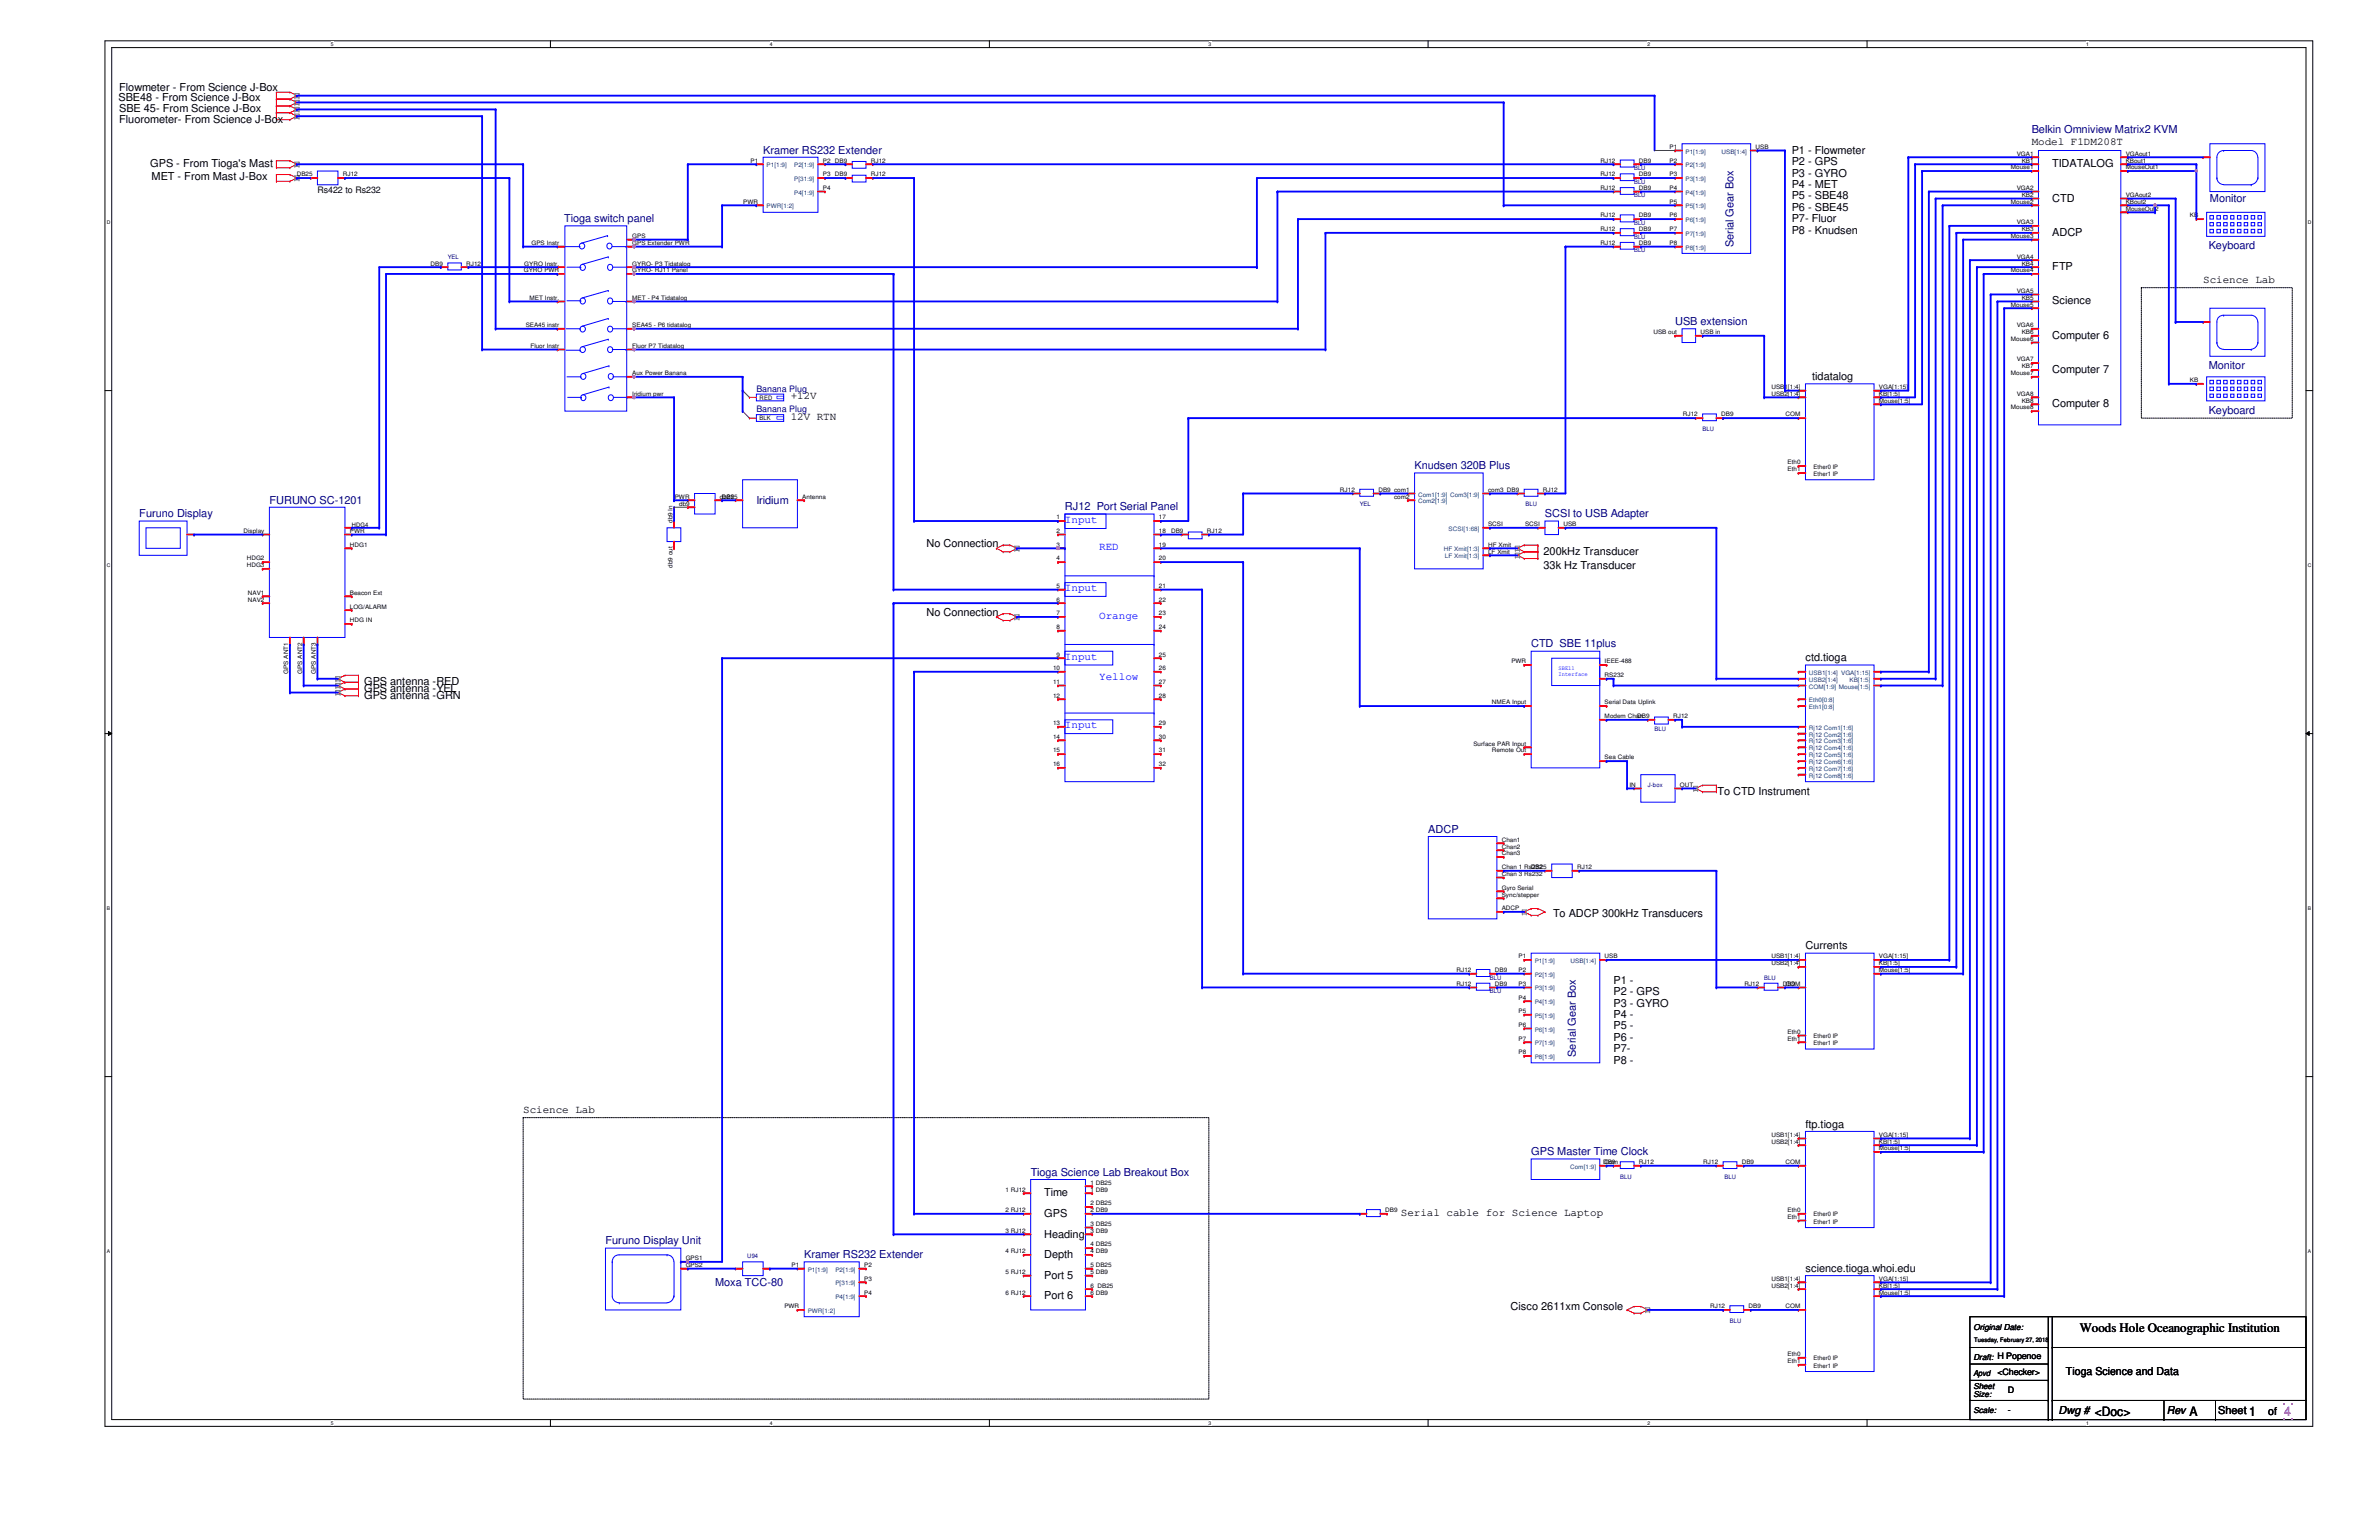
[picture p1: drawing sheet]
<svg xmlns="http://www.w3.org/2000/svg" width="432mm" height="279mm" viewBox="0 0 432 279" stroke-linecap="round" stroke-linejoin="round" font-family="sans-serif">
<defs><g id="words">
<g font-size="2.3">
<text x="377.5" y="241.6">Woods Hole Oceanographic Institution</text>
<text x="380.2" y="256.8">&lt;Doc&gt;</text>
<text x="397.4" y="256.8">A</text>
<text x="408.2" y="256.8">1</text>
</g>
<text font-size="2.3" fill="#f0f" x="414.6" y="256.8">4</text>
<g font-size="2">
<text x="21.6" y="16.6">Flowmeter - From Science J-Box</text>
<text x="21.5" y="18.4">SBE48 - From Science J-Box</text>
<text x="21.6" y="20.4">SBE 45- From Science J-Box</text>
<text x="21.6" y="22.3">Fluorometer- From Science J-Box</text>
<text x="325.2" y="27.9">P1 - Flowmeter</text>
<text x="325.2" y="30">P2 - GPS</text>
<text x="368.8" y="26.4">Model F1DM208T</text>
<text x="27.3" y="30.2">GPS - From Tioga's Mast</text>
<text x="27.5" y="32.7">MET - From Mast J-Box</text>
<text x="325.2" y="32">P3 - GYRO</text>
<text x="325.2" y="34.1">P4 - MET</text>
<text x="372.5" y="30.4">TIDATALOG</text>
<text x="325.2" y="36.2">P5 - SBE48</text>
<text x="325.2" y="38.3">P6 - SBE45</text>
<text x="325.2" y="40.3">P7- Fluor</text>
<text x="372.5" y="36.6">CTD</text>
<text x="325.2" y="42.4">P8 - Knudsen</text>
<text x="372.5" y="42.8">ADCP</text>
<text x="372.5" y="49">FTP</text>
<text x="399.9" y="51.3">Science Lab</text>
<text x="372.5" y="55.2">Science</text>
<text x="372.5" y="61.5">Computer 6</text>
<text x="328.9" y="69">tidatalog</text>
<text x="372.5" y="67.7">Computer 7</text>
<text x="143.5" y="72.4">+12V</text>
<text x="143.5" y="76.2">12V RTN</text>
<text x="372.5" y="73.9">Computer 8</text>
<text x="168.1" y="99.3">No Connection</text>
<text x="280.2" y="100.7">200kHz Transducer</text>
<text x="280.2" y="103.2">33k Hz Transducer</text>
<text x="168.1" y="111.8">No Connection</text>
<text x="327.7" y="120">ctd.tioga</text>
<text x="66.1" y="124.3">GPS antenna -RED</text>
<text x="66.1" y="125.6">GPS antenna -YEL</text>
<text x="66.1" y="126.8">GPS antenna -GRN</text>
<text x="311.7" y="144.3">To CTD Instrument</text>
<text x="281.9" y="166.4">To ADCP 300kHz Transducers</text>
<text x="327.7" y="172.3">Currents</text>
<text x="292.9" y="178.5">P1 -</text>
<text x="292.9" y="180.6">P2 - GPS</text>
<text x="292.9" y="182.6">P3 - GYRO</text>
<text x="292.9" y="184.7">P4 -</text>
<text x="292.9" y="186.8">P5 -</text>
<text x="292.9" y="188.8">P6 -</text>
<text x="292.9" y="190.9">P7-</text>
<text x="292.9" y="193">P8 -</text>
<text x="95" y="201.9">Science Lab</text>
<text x="327.7" y="204.6">ftp.tioga</text>
<text x="189.5" y="217">Time</text>
<text x="189.5" y="220.8">GPS</text>
<text x="254.3" y="220.6">Serial cable for Science Laptop</text>
<text x="189.5" y="224.5">Heading</text>
<text x="189.5" y="228.3">Depth</text>
<text x="189.5" y="232">Port 5</text>
<text x="327.7" y="230.8">science.tioga.whoi.edu</text>
<text x="189.5" y="235.7">Port 6</text>
<text x="274.2" y="237.6">Cisco 2611xm Console</text>
<text x="375" y="249.4">Tioga Science and Data</text>
<text x="373.6" y="256.6">Dwg #</text>
<text x="393.3" y="256.6">Rev</text>
<text x="402.6" y="256.6">Sheet</text>
<text x="411.7" y="256.8">of</text>
</g>
<g font-size="2" fill="#000080">
<text x="138.5" y="27.9">Kramer RS232 Extender</text>
<text x="368.8" y="24.1">Belkin Omniview Matrix2 KVM</text>
<text x="102.4" y="40.3">Tioga switch panel</text>
<text x="401.1" y="36.6">Monitor</text>
<text x="314.6" y="44.9" transform="rotate(-90 314.6 44.9)">Serial Gear Box</text>
<text x="400.9" y="45.2">Keyboard</text>
<text x="304" y="59">USB extension</text>
<text x="400.9" y="67">Monitor</text>
<text x="400.9" y="75.1">Keyboard</text>
<text x="256.8" y="85.1">Knudsen 320B Plus</text>
<text x="25.3" y="93.9">Furuno Display</text>
<text x="48.9" y="91.4">FURUNO SC-1201</text>
<text x="137.3" y="91.4">Iridium</text>
<text x="193.3" y="92.6">RJ12 Port Serial Panel</text>
<text x="280.4" y="93.9">SCSI to USB Adapter</text>
<text x="277.9" y="117.5">CTD SBE 11plus</text>
<text x="259.2" y="151.1">ADCP</text>
<text x="286" y="191.7" transform="rotate(-90 286 191.7)">Serial Gear Box</text>
<text x="277.9" y="209.6">GPS Master Time Clock</text>
<text x="187.1" y="213.3">Tioga Science Lab Breakout Box</text>
<text x="109.9" y="225.8">Furuno Display Unit</text>
<text x="129.8" y="233.3">Moxa TCC-80</text>
<text x="146" y="228.3">Kramer RS232 Extender</text>
</g>
<g font-size="2" fill="#00f">
<text x="193.3" y="94.8">Input</text>
<text x="199.5" y="99.8">RED</text>
<text x="193.3" y="107.3">Input</text>
<text x="199.5" y="112.3">Orange</text>
<text x="193.3" y="119.7">Input</text>
<text x="199.5" y="123.4">Yellow</text>
<text x="193.3" y="132.2">Input</text>
</g>
<g font-size="1.6">
<text x="57.6" y="35">Rs422 to Rs232</text>
<text x="362.5" y="249.6">&lt;Checker&gt;</text>
<text x="364.4" y="252.8">D</text>
<text x="364.4" y="256.4">-</text>
</g>
<g font-size="1.6" fill="#000080">
<text x="137.3" y="71.1">Banana Plug</text>
<text x="137.3" y="74.8">Banana Plug</text>
</g>
<g font-size="1.5">
<text x="358.2" y="241.3">Original Date:</text>
<text x="358.2" y="251.9">Sheet</text>
<text x="358.2" y="246.7">Draft: H Popenoe</text>
<text x="358.2" y="249.6">Apvd</text>
<text x="358.2" y="253.4">Size:</text>
<text x="358.2" y="256.3">Scale:</text>
</g>
<g font-size="1.1">
<text x="136.2" y="29.5">P1</text>
<text x="149.4" y="29.5">P2</text>
<text x="151.6" y="29.5">DB9</text>
<text x="158.1" y="29.5">RJ12</text>
<text x="290.5" y="29.5">RJ12</text>
<text x="297.5" y="29.5">DB9</text>
<text x="303" y="27">P1</text>
<text x="303" y="29.5">P2</text>
<text x="318.6" y="27">USB</text>
<text x="366.1" y="28.2">VGA1</text>
<text x="366.9" y="29.5">KB1</text>
<text x="385.8" y="28.2">VGAout1</text>
<text x="385.8" y="29.5">KBout1</text>
<text x="53.8" y="32">DB25</text>
<text x="62.2" y="32">RJ12</text>
<text x="149.4" y="32">P3</text>
<text x="149.4" y="34.5">P4</text>
<text x="151.6" y="32">DB9</text>
<text x="158.1" y="32">RJ12</text>
<text x="290.5" y="34.5">RJ12</text>
<text x="290.5" y="32">RJ12</text>
<text x="297.5" y="34.5">DB9</text>
<text x="297.5" y="32">DB9</text>
<text x="303" y="32">P3</text>
<text x="303" y="34.5">P4</text>
<text x="365" y="30.7">Mouse1</text>
<text x="366.1" y="34.5">VGA2</text>
<text x="366.9" y="35.7">KB2</text>
<text x="385.8" y="30.7">MouseOut1</text>
<text x="385.8" y="35.7">VGAout2</text>
<text x="134.9" y="37">PWR</text>
<text x="290.5" y="42">RJ12</text>
<text x="290.5" y="39.5">RJ12</text>
<text x="297.5" y="42">DB9</text>
<text x="297.5" y="39.5">DB9</text>
<text x="303" y="37">P5</text>
<text x="303" y="39.5">P6</text>
<text x="303" y="42">P7</text>
<text x="365" y="37">Mouse2</text>
<text x="366.1" y="40.7">VGA3</text>
<text x="366.9" y="42">KB3</text>
<text x="385.8" y="37">KBout2</text>
<text x="385.8" y="38.2">MouseOut2</text>
<text x="397.5" y="39.5">KB</text>
<text x="96.5" y="44.4">GPS Instr</text>
<text x="114.8" y="44.4">GPS Extender PWR</text>
<text x="114.8" y="43.2">GPS</text>
<text x="290.5" y="44.4">RJ12</text>
<text x="297.5" y="44.4">DB9</text>
<text x="303" y="44.4">P8</text>
<text x="365" y="43.2">Mouse3</text>
<text x="366.1" y="46.9">VGA4</text>
<text x="78.1" y="48.2">DB9</text>
<text x="84.6" y="48.2">RJ12</text>
<text x="95.1" y="49.4">GYRO PWR</text>
<text x="95.2" y="48.2">GYRO Instr.</text>
<text x="114.8" y="49.4">GYRO- RJ11 Panel</text>
<text x="114.8" y="48.2">GYRO- P3 Tidatalog</text>
<text x="365" y="49.4">Mouse4</text>
<text x="366.1" y="53.1">VGA5</text>
<text x="366.9" y="48.2">KB4</text>
<text x="95.4" y="59.4">SEA45 instr</text>
<text x="96.1" y="54.4">MET Instr.</text>
<text x="114.8" y="54.4">MET - P4 Tidatalog</text>
<text x="114.8" y="59.4">SEA45 - P6 tidatalog</text>
<text x="365" y="55.6">Mouse5</text>
<text x="366.1" y="59.4">VGA6</text>
<text x="366.9" y="54.4">KB5</text>
<text x="96.3" y="63.1">Fluor Instr</text>
<text x="114.8" y="63.1">Fluor P7 Tidatalog</text>
<text x="300.1" y="60.6">USB out</text>
<text x="308.7" y="60.6">USB in</text>
<text x="365" y="61.8">Mouse6</text>
<text x="366.1" y="65.6">VGA7</text>
<text x="366.9" y="60.6">KB6</text>
<text x="114.8" y="68.1">Aux Power Banana</text>
<text x="114.8" y="71.8">Iridium pwr</text>
<text x="321.5" y="70.6">USB1[1:4]</text>
<text x="321.5" y="71.8">USB2[1:4]</text>
<text x="341" y="70.6">VGA[1:15]</text>
<text x="341" y="71.8">KB[1:5]</text>
<text x="365" y="68.1">Mouse7</text>
<text x="366.1" y="71.8">VGA8</text>
<text x="366.9" y="66.8">KB7</text>
<text x="397.5" y="69.3">KB</text>
<text x="137.9" y="72.6">RED</text>
<text x="137.9" y="76.3">BLK</text>
<text x="305.4" y="75.6">RJ12</text>
<text x="312.4" y="75.6">DB9</text>
<text x="324.1" y="75.6">COM</text>
<text x="341" y="73.1">Mouse[1:5]</text>
<text x="365" y="74.3">Mouse8</text>
<text x="366.9" y="73.1">KB8</text>
<text x="243.2" y="89.2">RJ12</text>
<text x="250.2" y="89.2">DB9 com1</text>
<text x="270.1" y="89.2">com3 DB9</text>
<text x="280" y="89.2">RJ12</text>
<text x="324.4" y="85.5">Eth1</text>
<text x="324.4" y="84.2">Eth0</text>
<text x="329.2" y="85">Ether0 IP</text>
<text x="329.2" y="86.4">Ether1 IP</text>
<text x="63.8" y="95.6">HDG4</text>
<text x="122" y="94.9" transform="rotate(-90 122 94.9)">db9 In</text>
<text x="122.5" y="90.5">PWR</text>
<text x="123.3" y="91.7">db9</text>
<text x="130.7" y="90.5">db25</text>
<text x="131" y="90.5">DB25</text>
<text x="145.6" y="90.5">Antenna</text>
<text x="191.8" y="94.2">1</text>
<text x="210.4" y="94.2">17</text>
<text x="253" y="90.5">com2</text>
<text x="270.1" y="95.5">SCSI</text>
<text x="276.8" y="95.5">SCSI</text>
<text x="283.8" y="95.5">USB</text>
<text x="44.2" y="96.7">Display</text>
<text x="44.8" y="101.7">HDG2</text>
<text x="63.5" y="96.7">PWR</text>
<text x="63.5" y="99.2">HDG1</text>
<text x="191.8" y="96.7">2</text>
<text x="191.8" y="99.2">3</text>
<text x="191.8" y="101.7">4</text>
<text x="210.4" y="96.7">18</text>
<text x="210.4" y="99.2">19</text>
<text x="210.4" y="101.7">20</text>
<text x="212.6" y="96.7">DB9</text>
<text x="219.1" y="96.7">RJ12</text>
<text x="270.1" y="99.2">HF Xmit</text>
<text x="270.1" y="100.5">LF Xmit</text>
<text x="44.8" y="102.9">HDG3</text>
<text x="45" y="107.9">NAV1</text>
<text x="63.5" y="107.9">Beacon Ext</text>
<text x="122" y="103" transform="rotate(-90 122 103)">db9 out</text>
<text x="191.8" y="106.7">5</text>
<text x="210.4" y="106.7">21</text>
<text x="45" y="109.1">NAV2</text>
<text x="63.5" y="110.4">LOG/ALARM</text>
<text x="63.5" y="112.9">HDG IN</text>
<text x="191.8" y="109.1">6</text>
<text x="191.8" y="111.6">7</text>
<text x="210.4" y="109.1">22</text>
<text x="210.4" y="111.6">23</text>
<text x="191.8" y="114.1">8</text>
<text x="191.8" y="119.1">9</text>
<text x="210.4" y="114.1">24</text>
<text x="210.4" y="119.1">25</text>
<text x="52.3" y="122.3" transform="rotate(-90 52.3 122.3)">GPS ANT1</text>
<text x="54.8" y="122.3" transform="rotate(-90 54.8 122.3)">GPS ANT2</text>
<text x="57.3" y="122.3" transform="rotate(-90 57.3 122.3)">GPS ANT3</text>
<text x="191.1" y="121.6">10</text>
<text x="191.1" y="124.1">11</text>
<text x="210.4" y="121.6">26</text>
<text x="210.4" y="124.1">27</text>
<text x="274.3" y="120.4">PWR</text>
<text x="291.3" y="122.9">RS232</text>
<text x="291.3" y="120.4">IEEE-488</text>
<text x="191.1" y="126.6">12</text>
<text x="191.1" y="131.6">13</text>
<text x="210.4" y="126.6">28</text>
<text x="210.4" y="131.6">29</text>
<text x="270.8" y="127.8">NMEA Input</text>
<text x="291.3" y="130.3">Modem Chan.</text>
<text x="291.3" y="127.8">Serial Data Uplink</text>
<text x="297.2" y="130.3">DB9</text>
<text x="303.7" y="130.3">RJ12</text>
<text x="191.1" y="134">14</text>
<text x="191.1" y="136.5">15</text>
<text x="210.4" y="134">30</text>
<text x="210.4" y="136.5">31</text>
<text x="267.4" y="135.3">Surface PAR Input</text>
<text x="270.8" y="136.5">Remote Out</text>
<text x="291.3" y="137.8">Sea Cable</text>
<text x="191.1" y="139">16</text>
<text x="210.4" y="139">32</text>
<text x="295.7" y="142.7">IN</text>
<text x="304.9" y="142.7">OUT</text>
<text x="272.6" y="152.7">Chan1</text>
<text x="272.6" y="154">Chan2</text>
<text x="272.6" y="155.2">Chan3</text>
<text x="272.6" y="157.7">Chan 1 Rs232</text>
<text x="272.6" y="158.9">Chan 3 Rs232</text>
<text x="272.6" y="161.4">Gyro Serial</text>
<text x="277.9" y="157.7">DB25</text>
<text x="286.3" y="157.7">RJ12</text>
<text x="272.6" y="162.7">Sync/stepper</text>
<text x="272.6" y="165.1">ADCP</text>
<text x="275.6" y="173.9">P1</text>
<text x="291.3" y="173.9">USB</text>
<text x="321.5" y="173.9">USB1[1:4]</text>
<text x="341" y="173.9">VGA[1:15]</text>
<text x="264.4" y="178.9">RJ12</text>
<text x="264.4" y="176.4">RJ12</text>
<text x="271.3" y="178.9">DB9</text>
<text x="271.3" y="176.4">DB9</text>
<text x="275.6" y="176.4">P2</text>
<text x="275.6" y="178.9">P3</text>
<text x="316.6" y="178.9">RJ12</text>
<text x="321.5" y="175.1">USB2[1:4]</text>
<text x="323.6" y="178.9">DB9</text>
<text x="324.1" y="178.9">COM</text>
<text x="341" y="175.1">KB[1:5]</text>
<text x="341" y="176.4">Mouse[1:5]</text>
<text x="275.6" y="181.4">P4</text>
<text x="275.6" y="183.8">P5</text>
<text x="275.6" y="186.3">P6</text>
<text x="275.6" y="188.8">P7</text>
<text x="275.6" y="191.3">P8</text>
<text x="324.4" y="188.8">Eth1</text>
<text x="324.4" y="187.6">Eth0</text>
<text x="329.2" y="188.3">Ether0 IP</text>
<text x="329.2" y="189.7">Ether1 IP</text>
<text x="321.5" y="206.2">USB1[1:4]</text>
<text x="321.5" y="207.5">USB2[1:4]</text>
<text x="341" y="206.2">VGA[1:15]</text>
<text x="341" y="207.5">KB[1:5]</text>
<text x="341" y="208.7">Mouse[1:5]</text>
<text x="197.9" y="214.9">1 DB25</text>
<text x="291" y="211.2">DB9</text>
<text x="291.3" y="211.2">Com</text>
<text x="297.5" y="211.2">RJ12</text>
<text x="309.2" y="211.2">RJ12</text>
<text x="316.1" y="211.2">DB9</text>
<text x="324.1" y="211.2">COM</text>
<text x="182.5" y="216.2">1 RJ12</text>
<text x="182.5" y="219.9">2 RJ12</text>
<text x="197.9" y="216.2">1 DB9</text>
<text x="197.9" y="218.7">2 DB25</text>
<text x="197.9" y="219.9">2 DB9</text>
<text x="251.4" y="219.9">DB9</text>
<text x="324.4" y="221.1">Eth1</text>
<text x="324.4" y="219.9">Eth0</text>
<text x="329.2" y="220.6">Ether0 IP</text>
<text x="182.5" y="223.6">3 RJ12</text>
<text x="182.5" y="227.4">4 RJ12</text>
<text x="197.9" y="222.4">3 DB25</text>
<text x="197.9" y="226.1">4 DB25</text>
<text x="197.9" y="223.6">3 DB9</text>
<text x="197.9" y="227.4">4 DB9</text>
<text x="329.2" y="222">Ether1 IP</text>
<text x="124.5" y="228.6">GPS1</text>
<text x="124.5" y="229.9">GPS2</text>
<text x="143.7" y="229.9">P1</text>
<text x="156.8" y="229.9">P2</text>
<text x="156.8" y="232.4">P3</text>
<text x="182.5" y="231.1">5 RJ12</text>
<text x="197.9" y="231.1">5 DB9</text>
<text x="197.9" y="229.9">5 DB25</text>
<text x="197.9" y="233.6">6 DB25</text>
<text x="321.5" y="232.4">USB1[1:4]</text>
<text x="321.5" y="233.6">USB2[1:4]</text>
<text x="341" y="232.4">VGA[1:15]</text>
<text x="341" y="233.6">KB[1:5]</text>
<text x="142.4" y="237.4">PWR</text>
<text x="156.8" y="234.9">P4</text>
<text x="182.5" y="234.9">6 RJ12</text>
<text x="197.9" y="234.9">6 DB9</text>
<text x="310.4" y="237.4">RJ12</text>
<text x="317.4" y="237.4">DB9</text>
<text x="324.1" y="237.4">COM</text>
<text x="341" y="234.9">Mouse[1:5]</text>
<text x="358.3" y="243.4">Tuesday, February 27, 2018</text>
<text x="324.4" y="247.3">Eth1</text>
<text x="324.4" y="246">Eth0</text>
<text x="329.2" y="246.8">Ether0 IP</text>
<text x="329.2" y="248.2">Ether1 IP</text>
</g>
<g font-size="1.1" fill="#004080">
<text x="305.9" y="27.9">P1[1:9]</text>
<text x="312.5" y="27.9">USB[1:4]</text>
<text x="139.1" y="30.4">P1[1:9]</text>
<text x="144.1" y="30.4">P2[1:9]</text>
<text x="144.1" y="32.9">P[31:9]</text>
<text x="144.1" y="35.3">P4[1:9]</text>
<text x="305.9" y="30.4">P2[1:9]</text>
<text x="305.9" y="32.9">P3[1:9]</text>
<text x="305.9" y="35.3">P4[1:9]</text>
<text x="139.1" y="37.8">PWR[1:2]</text>
<text x="305.9" y="37.8">P5[1:9]</text>
<text x="305.9" y="40.3">P6[1:9]</text>
<text x="305.9" y="42.8">P7[1:9]</text>
<text x="305.9" y="45.3">P8[1:9]</text>
<text x="257.4" y="90.1">Com1[1:9] Com3[1:9]</text>
<text x="257.4" y="91.3">Com2[1:9]</text>
<text x="262" y="100">HF Xmit[1:3]</text>
<text x="262.3" y="101.3">LF Xmit[1:3]</text>
<text x="262.9" y="96.3">SCSI[1:68]</text>
<text x="328.3" y="122.4">USB1[1:4] VGA[1:15]</text>
<text x="328.3" y="123.7">USB2[1:4]</text>
<text x="328.3" y="124.9">COM[1:9] Mouse[1:5]</text>
<text x="335.7" y="123.7">KB[1:5]</text>
<text x="328.3" y="128.7">Eth1[0:8]</text>
<text x="328.3" y="127.4">Eth0[0:8]</text>
<text x="328.3" y="132.4">Rj12 Com1[1:6]</text>
<text x="328.3" y="133.6">Rj12 Com2[1:6]</text>
<text x="328.3" y="134.9">Rj12 Com3[1:6]</text>
<text x="328.3" y="136.1">Rj12 Com4[1:6]</text>
<text x="328.3" y="137.4">Rj12 Com5[1:6]</text>
<text x="328.3" y="138.6">Rj12 Com6[1:6]</text>
<text x="328.3" y="139.9">Rj12 Com7[1:6]</text>
<text x="328.3" y="141.1">Rj12 Com8[1:6]</text>
<text x="278.6" y="174.7">P1[1:9]</text>
<text x="278.6" y="177.2">P2[1:9]</text>
<text x="278.6" y="179.7">P3[1:9]</text>
<text x="285.1" y="174.7">USB[1:4]</text>
<text x="278.6" y="182.2">P4[1:9]</text>
<text x="278.6" y="184.7">P5[1:9]</text>
<text x="278.6" y="187.2">P6[1:9]</text>
<text x="278.6" y="189.7">P7[1:9]</text>
<text x="278.6" y="192.2">P8[1:9]</text>
<text x="285" y="212">Com[1:9]</text>
<text x="146.6" y="230.7">P1[1:9]</text>
<text x="151.6" y="230.7">P2[1:9]</text>
<text x="151.6" y="233.2">P[31:9]</text>
<text x="146.6" y="238.2">PWR[1:2]</text>
<text x="151.6" y="235.7">P4[1:9]</text>
</g>
<g font-size="1.1" fill="#000080">
<text x="296.6" y="30.9">BLU</text>
<text x="296.6" y="35.8">BLU</text>
<text x="296.6" y="33.4">BLU</text>
<text x="296.6" y="40.8">BLU</text>
<text x="81.3" y="47">YEL</text>
<text x="296.6" y="45.8">BLU</text>
<text x="296.6" y="43.3">BLU</text>
<text x="309" y="78.1">BLU</text>
<text x="246.8" y="91.8">YEL</text>
<text x="276.9" y="91.8">BLU</text>
<text x="300.3" y="132.7">BLU</text>
<text x="299.1" y="142.9">J-box</text>
<text x="270.4" y="177.7">BLU</text>
<text x="320.2" y="177.7">BLU</text>
<text x="270.4" y="180.2">BLU</text>
<text x="294.1" y="213.8">BLU</text>
<text x="313" y="213.8">BLU</text>
<text x="135.6" y="228.3">U94</text>
<text x="314" y="239.9">BLU</text>
</g>
<g font-size="1.1" fill="#00f">
<text x="282.9" y="121.6">SBE11</text>
<text x="282.9" y="122.7">Interface</text>
</g>
<g font-size=".9">
<text x="60.1" y="8.3">5</text>
<text x="139.7" y="8.3">4</text>
<text x="219.4" y="8.3">3</text>
<text x="299" y="8.3">2</text>
<text x="378.7" y="8.3">1</text>
<text x="19.4" y="40.6">D</text>
<text x="418.9" y="40.6">D</text>
<text x="19.4" y="102.8">C</text>
<text x="418.9" y="102.8">C</text>
<text x="19.4" y="165">B</text>
<text x="418.9" y="165">B</text>
<text x="19.4" y="227.2">A</text>
<text x="418.9" y="227.2">A</text>
<text x="60.1" y="258.5">5</text>
<text x="139.7" y="258.5">4</text>
<text x="219.4" y="258.5">3</text>
<text x="299" y="258.5">2</text>
<text x="378.7" y="258.5">1</text>
</g>
</g></defs>
<path d="M19.1 7.4h400.7v251.4h-400.7zM20.3 8.6h398.2v249h-398.2z" fill="none" stroke="#000" stroke-width=".18"/>
<g fill="#fff">
<path d="M60.1 7.5h.5v1.1h-.5z"/>
<path d="M60.1 257.7h.5v1h-.5z"/>
</g>
<path d="M99.9 7.4v1.2M99.9 257.6v1.2" fill="none" stroke="#000" stroke-width=".18"/>
<g fill="#fff">
<path d="M139.7 7.5h.5v1.1h-.5z"/>
<path d="M139.7 257.7h.5v1h-.5z"/>
</g>
<path d="M179.6 7.4v1.2M179.6 257.6v1.2" fill="none" stroke="#000" stroke-width=".18"/>
<g fill="#fff">
<path d="M219.4 7.5h.5v1.1h-.5z"/>
<path d="M219.4 257.7h.5v1h-.5z"/>
</g>
<path d="M259.2 7.4v1.2M259.2 257.6v1.2" fill="none" stroke="#000" stroke-width=".18"/>
<g fill="#fff">
<path d="M299 7.5h.5v1.1h-.5z"/>
<path d="M299 257.7h.5v1h-.5z"/>
</g>
<path d="M338.9 7.4v1.2M338.9 257.6v1.2" fill="none" stroke="#000" stroke-width=".18"/>
<g fill="#fff">
<path d="M378.7 7.5h.5v1.1h-.5z"/>
<path d="M378.7 257.7h.5v1h-.5z"/>
<path d="M19.4 39.8h.6v1h-.6z"/>
<path d="M418.9 39.8h.6v1h-.6z"/>
<path d="M19.4 102h.6v1h-.6z"/>
<path d="M418.9 102h.6v1h-.6z"/>
</g>
<path d="M19.1 70.9h1.2M418.5 70.9h1.3" fill="none" stroke="#000" stroke-width=".18"/>
<g fill="#fff">
<path d="M19.4 164.2h.6v1h-.6z"/>
<path d="M418.9 164.2h.6v1h-.6z"/>
</g>
<path d="M19.1 133.1h1.2M19.7 132.7l.6 .4-.6 .3zM418.5 133.1l.6-.4v.7zM418.5 133.1h1.3" fill="none" stroke="#000" stroke-width=".18"/>
<path d="M19.7 132.7l.6 .4-.6 .3zM418.5 133.1l.6-.4v.7z" fill="#000"/>
<g fill="#fff">
<path d="M19.4 226.4h.5v1.1h-.5z"/>
<path d="M418.9 226.4h.5v1.1h-.5z"/>
</g>
<g fill="none" stroke="#000" stroke-width=".18">
<path d="M19.1 195.3h1.2M418.5 195.3h1.3M357.5 238.9h61v18.7h-61zM371.8 238.9v18.7M372.5 238.9v18.7M357.5 244.5h14.3M357.5 247.5h14.3M357.5 250.4h14.3M357.5 254.1h14.3M371.8 257.6h.1M371.8 244.5h.1M371.8 247.5h.1"/>
<path d="M371.8 250.4h.1M371.8 254.1h.1M372.5 244.5h.1M372.5 257.6h.1M372.5 254.1h.1M372.5 244.5h46M372.5 254.1h46M392.8 257.6h.1M392.8 254.1v3.5M402.1 257.6h.1M402.1 254.1v3.5"/>
</g>
<path d="M388.7 52.2h27.4v23.7h-27.4zM95 202.8h124.4v51h-124.4z" fill="none" stroke="#000" stroke-width=".18" stroke-dasharray=".2 .2"/>
<g fill="none" stroke="#f00" stroke-width=".18">
<path d="M50.2 16.7h.1M50.2 18h.1M50.2 19.2h.1M50.2 16.7h2.4M50.2 16.7v5M50.2 18h2.4M50.2 19.2h2.4M52.6 16.7h.1M52.6 18h.1M52.6 19.2h.1M52.6 16.7l1.3 .7M52.6 18l1.3 .6"/>
<path d="M52.6 19.2l1.3 .7M53.9 17.4h.1M53.9 18.6h.1M53.9 19.9h.1M53.9 17.4l-1.3 .6M53.9 18.6l-1.3 .6M53.9 19.9l-1.3 .5M50.2 20.4h.1M50.2 29.2h.1M50.2 30.4h.1M50.2 31.7h.1M50.2 32.9h.1"/>
<path d="M50.2 21.7h.1M50.2 29.2v1.2M50.2 31.7v1.2M50.2 20.4h2.4M50.2 29.2h2.4M50.2 30.4h2.4M50.2 31.7h2.4M50.2 32.9h2.4M50.2 21.7h2.4M52.6 20.4h.1M52.6 29.2h.1M52.6 30.4h.1"/>
<path d="M52.6 31.7h.1M52.6 32.9h.1M52.6 21.7h.1M52.6 29.2l1.3 .6M52.6 31.7l1.3 .6M52.6 20.4l1.3 .7M53.9 29.8h.1M53.9 32.3h.1M53.9 21.1h.1M53.9 29.8l-1.3 .6M53.9 32.3l-1.3 .6M53.9 21.1l-1.3 .6"/>
<path d="M180.8 99.5h.1M180.8 99.5l1.3 .6M182.1 98.9h.1M182.1 98.9h1.2M182.1 98.9l-1.3 .6M183.3 98.9h.1M183.3 98.9l1.3 .6M184.6 99.5h.1M184.6 99.5l-1.3 .6M275.4 99.5h.1M275.4 99.5l1.2 .6M276.6 98.9h.1"/>
<path d="M276.6 98.9l-1.2 .6M276.6 98.9h2.5M279.1 98.9h.1M279.1 98.9v2.4M180.8 111.9h.1M180.8 111.9l1.3 .7M182.1 100.1h.1M182.1 112.6h.1M182.1 111.3h.1M182.1 100.1h1.2M182.1 112.6h1.2M182.1 111.3l-1.3 .6"/>
<path d="M182.1 111.3h1.2M183.3 100.1h.1M183.3 112.6h.1M183.3 111.3h.1M183.3 111.3l1.3 .6M184.6 111.9h.1M184.6 111.9l-1.3 .7M275.4 100.8h.1M275.4 100.8l1.2 .5M276.6 100.1h.1M276.6 101.3h.1M276.6 100.1h2.5"/>
<path d="M276.6 100.1l-1.2 .7M276.6 101.3h2.5M279.1 100.1h.1M279.1 101.3h.1M61.3 123.1h.1M61.3 124.4h.1M61.3 125.6h.1M61.3 123.1l1.3 .7M61.3 124.4l1.3 .6M61.3 125.6l1.3 .6M62.6 122.5h.1M62.6 123.8h.1"/>
<path d="M62.6 125h.1M62.6 126.2h.1M62.6 122.5l-1.3 .6M62.6 122.5h2.5M62.6 123.8h2.5M62.6 123.8l-1.3 .6M62.6 125h2.5M62.6 125l-1.3 .6M62.6 126.2h2.5M65.1 122.5h.1M65.1 123.8h.1M65.1 125h.1"/>
<path d="M65.1 126.2h.1M65.1 122.5v3.7M307.8 143h.1M307.8 143l1.2 .7M309 142.5h.1M309 143.7h.1M309 142.5l-1.2 .5M309 142.5h2.5M309 143.7h2.5M311.5 142.5h.1M311.5 143.7h.1M311.5 142.5v1.2"/>
<path d="M276.6 165.4h.1M276.6 165.4l1.3 .7M277.9 166.1h.1M277.9 164.8h.1M277.9 166.1h1.2M277.9 164.8h1.2M277.9 164.8l-1.3 .6M279.1 166.1h.1M279.1 164.8h.1M279.1 164.8l1.3 .6M280.4 165.4h.1M280.4 165.4l-1.3 .7"/>
<path d="M295.3 237.7h.1M295.3 237.7l1.3 .6M296.6 237h.1M296.6 238.3h.1M296.6 237h1.2M296.6 237l-1.3 .7M296.6 238.3h1.2M297.8 237h.1M297.8 238.3h.1M297.8 237l1.3 .7M299.1 237.7h.1M299.1 237.7l-1.3 .6"/>
</g>
<g fill="none" stroke="#808080" stroke-width=".18">
<path d="M53.5 17.7h.1M53.5 17h.1M53.5 19h.1M53.5 18.2h.1M53.5 19.5h.1M53.5 17h.8M53.5 17.7h.8M53.5 17v.7M53.5 18.2v.8M53.5 19.5v.7M53.5 18.2h.8M53.5 19h.8"/>
<path d="M53.5 19.5h.8M54.3 17h.1M54.3 17.7h.1M54.3 18.2h.1M54.3 19h.1M54.3 19.5h.1M54.3 17v.7M54.3 18.2v.8M54.3 19.5v.7M53.5 20.2h.1M53.5 30.2h.1M53.5 29.4h.1"/>
<path d="M53.5 32.6h.1M53.5 31.9h.1M53.5 21.5h.1M53.5 20.7h.1M53.5 20.7v.8M53.5 29.4v.8M53.5 31.9v.7M53.5 20.2h.8M53.5 29.4h.8M53.5 30.2h.8M53.5 31.9h.8M53.5 32.6h.8"/>
<path d="M53.5 20.7h.8M53.5 21.5h.8M54.3 20.2h.1M54.3 29.4h.1M54.3 30.2h.1M54.3 31.9h.1M54.3 32.6h.1M54.3 20.7h.1M54.3 21.5h.1M54.3 20.7v.8M54.3 29.4v.8M54.3 31.9v.7"/>
<path d="M184.2 99.9h.1M184.2 99.1h.1M184.2 99.1h.8M184.2 99.9h.8M184.2 99.1v.8M185 99.1h.1M185 99.9h.1M185 99.1v.8M275 99.9h.1M275 99.1h.1M275 99.1h.8M275 99.9h.8"/>
<path d="M275 99.1v.8M275.8 99.1h.1M275.8 99.9h.1M275.8 99.1v.8M184.2 112.3h.1M184.2 111.5h.1M184.2 111.5v.8M184.2 111.5h.8M184.2 112.3h.8M185 111.5h.1M185 112.3h.1M185 111.5v.8"/>
<path d="M275 101.1h.1M275 100.4h.1M275 100.4v.7M275 100.4h.8M275 101.1h.8M275.8 100.4h.1M275.8 101.1h.1M275.8 100.4v.7M61 123.5h.1M61 122.8h.1M61 124.8h.1M61 124h.1"/>
<path d="M61 126h.1M61 125.3h.1M61 122.8h.7M61 123.5h.7M61 122.8v.7M61 124v.8M61 125.3v.7M61 124h.7M61 124.8h.7M61 125.3h.7M61 126h.7M61.7 122.8h.1"/>
<path d="M61.7 123.5h.1M61.7 124h.1M61.7 124.8h.1M61.7 125.3h.1M61.7 126h.1M61.7 122.8v.7M61.7 124v.8M61.7 125.3v.7M307.4 143.4h.1M307.4 142.7h.1M307.4 142.7h.7M307.4 143.4h.7"/>
<path d="M307.4 142.7v.7M308.1 142.7h.1M308.1 143.4h.1M308.1 142.7v.7M276.3 165.8h.1M276.3 165.1h.1M276.3 165.1h.7M276.3 165.8h.7M276.3 165.1v.7M277 165.1h.1M277 165.8h.1M277 165.1v.7"/>
<path d="M298.7 238h.1M298.7 237.3h.1M298.7 237.3h.7M298.7 238h.7M298.7 237.3v.7M299.4 237.3h.1M299.4 238h.1M299.4 237.3v.7"/>
</g>
<path d="M134.8 74.6h.1M134.8 70.9h.1M134.8 74.6l1.2 1.3M134.8 70.9l1.2 1.2" fill="none" stroke="#800040" stroke-width=".18"/>
<g fill="#f0f">
<path d="M414.4 254.5h.3v.3h-.3z"/>
<path d="M415.8 254.5h.3v.3h-.3z"/>
<path d="M415.8 257.3h.3v.3h-.3z"/>
<path d="M414.4 257.3h.3v.3h-.3z"/>
</g>
<g fill="none" stroke="#000" stroke-width=".18">
<path d="M357.5 238.9h61v18.7h-61zM371.8 238.9v18.7M372.5 238.9v18.7M357.5 244.5h14.3M357.5 247.5h14.3M357.5 250.4h14.3M357.5 254.1h14.3M371.8 257.6h.1M371.8 244.5h.1M371.8 247.5h.1M371.8 250.4h.1M371.8 254.1h.1"/>
<path d="M372.5 244.5h.1M372.5 257.6h.1M372.5 254.1h.1M372.5 244.5h46M372.5 254.1h46M392.8 257.6h.1M392.8 254.1v3.5M402.1 257.6h.1M402.1 254.1v3.5"/>
</g>
<g fill="#f0f">
<path d="M414.4 254.5h.3v.3h-.3z"/>
<path d="M415.8 254.5h.3v.3h-.3z"/>
<path d="M415.8 257.3h.3v.3h-.3z"/>
<path d="M414.4 257.3h.3v.3h-.3z"/>
</g>
<g fill="none" stroke="#000" stroke-width=".18">
<path d="M357.5 238.9h61v18.7h-61zM371.8 238.9v18.7M372.5 238.9v18.7M357.5 244.5h14.3M357.5 247.5h14.3M357.5 250.4h14.3M357.5 254.1h14.3M371.8 257.6h.1M371.8 244.5h.1M371.8 247.5h.1M371.8 250.4h.1M371.8 254.1h.1"/>
<path d="M372.5 244.5h.1M372.5 257.6h.1M372.5 254.1h.1M372.5 244.5h46M372.5 254.1h46M392.8 257.6h.1M392.8 254.1v3.5M402.1 257.6h.1M402.1 254.1v3.5"/>
</g>
<g fill="#f0f">
<path d="M414.4 254.5h.3v.3h-.3z"/>
<path d="M415.8 254.5h.3v.3h-.3z"/>
<path d="M415.8 257.3h.3v.3h-.3z"/>
<path d="M414.4 257.3h.3v.3h-.3z"/>
</g>
<path d="M305.3 59.6h2.5v2.5h-2.5z" fill="none" stroke="#00f" stroke-width=".18"/>
<path d="M307.8 60.9h1.2" fill="none" stroke="#f00" stroke-width=".34"/>
<circle cx="309" cy="60.9" r=".17" fill="#f00"/>
<path d="M304 60.9h1.3" fill="none" stroke="#f00" stroke-width=".34"/>
<circle cx="304" cy="60.9" r=".17" fill="#f00"/>
<path d="M154.7 31.8h2.5v1.2h-2.5z" fill="none" stroke="#00f" stroke-width=".18"/>
<path d="M157.2 32.3h1.2" fill="none" stroke="#f00" stroke-width=".34"/>
<circle cx="158.4" cy="32.3" r=".17" fill="#f00"/>
<path d="M153.5 32.3h1.2" fill="none" stroke="#f00" stroke-width=".34"/>
<circle cx="153.5" cy="32.3" r=".17" fill="#f00"/>
<path d="M215.7 96.5h2.5v1.2h-2.5z" fill="none" stroke="#00f" stroke-width=".18"/>
<path d="M218.2 97h1.2" fill="none" stroke="#f00" stroke-width=".34"/>
<circle cx="219.4" cy="97" r=".17" fill="#f00"/>
<path d="M214.4 97h1.3" fill="none" stroke="#f00" stroke-width=".34"/>
<circle cx="214.4" cy="97" r=".17" fill="#f00"/>
<path d="M146 228.9h10v10h-10z" fill="none" stroke="#00f" stroke-width=".18"/>
<path d="M144.7 230.2h1.3" fill="none" stroke="#f00" stroke-width=".34"/>
<circle cx="144.7" cy="230.2" r=".17" fill="#f00"/>
<path d="M156 230.2h1.2" fill="none" stroke="#f00" stroke-width=".34"/>
<circle cx="157.2" cy="230.2" r=".17" fill="#f00"/>
<path d="M156 232.7h1.2" fill="none" stroke="#f00" stroke-width=".34"/>
<circle cx="157.2" cy="232.7" r=".17" fill="#f00"/>
<path d="M156 235.2h1.2" fill="none" stroke="#f00" stroke-width=".34"/>
<circle cx="157.2" cy="235.2" r=".17" fill="#f00"/>
<path d="M144.7 237.7h1.3" fill="none" stroke="#f00" stroke-width=".34"/>
<circle cx="144.7" cy="237.7" r=".17" fill="#f00"/>
<path d="M327.7 231.4h12.4v17.4h-12.4z" fill="none" stroke="#00f" stroke-width=".18"/>
<path d="M326.4 247.6h1.3" fill="none" stroke="#f00" stroke-width=".34"/>
<circle cx="326.4" cy="247.6" r=".17" fill="#f00"/>
<path d="M340.1 232.7h1.3" fill="none" stroke="#f00" stroke-width=".34"/>
<circle cx="341.4" cy="232.7" r=".17" fill="#f00"/>
<path d="M340.1 233.9h1.3" fill="none" stroke="#f00" stroke-width=".34"/>
<circle cx="341.4" cy="233.9" r=".17" fill="#f00"/>
<path d="M340.1 235.2h1.3" fill="none" stroke="#f00" stroke-width=".34"/>
<circle cx="341.4" cy="235.2" r=".17" fill="#f00"/>
<path d="M326.4 232.7h1.3" fill="none" stroke="#f00" stroke-width=".34"/>
<circle cx="326.4" cy="232.7" r=".17" fill="#f00"/>
<path d="M326.4 233.9h1.3" fill="none" stroke="#f00" stroke-width=".34"/>
<circle cx="326.4" cy="233.9" r=".17" fill="#f00"/>
<path d="M326.4 237.7h1.3" fill="none" stroke="#f00" stroke-width=".34"/>
<circle cx="326.4" cy="237.7" r=".17" fill="#f00"/>
<path d="M326.4 246.3h1.3" fill="none" stroke="#f00" stroke-width=".34"/>
<circle cx="326.4" cy="246.3" r=".17" fill="#f00"/>
<path d="M320.2 178.4h2.5v1.3h-2.5z" fill="none" stroke="#00f" stroke-width=".18"/>
<path d="M319 179.2h1.2" fill="none" stroke="#f00" stroke-width=".34"/>
<circle cx="319" cy="179.2" r=".17" fill="#f00"/>
<path d="M322.7 179.2h1.3" fill="none" stroke="#f00" stroke-width=".34"/>
<circle cx="324" cy="179.2" r=".17" fill="#f00"/>
<path d="M294.1 29h2.5v1.3h-2.5z" fill="none" stroke="#00f" stroke-width=".18"/>
<path d="M292.9 29.8h1.2" fill="none" stroke="#f00" stroke-width=".34"/>
<circle cx="292.9" cy="29.8" r=".17" fill="#f00"/>
<path d="M296.6 29.8h1.2" fill="none" stroke="#f00" stroke-width=".34"/>
<circle cx="297.8" cy="29.8" r=".17" fill="#f00"/>
<path d="M126.1 89.5h3.7v3.8h-3.7z" fill="none" stroke="#00f" stroke-width=".18"/>
<path d="M129.8 90.8h1.3" fill="none" stroke="#f00" stroke-width=".34"/>
<circle cx="131.1" cy="90.8" r=".17" fill="#f00"/>
<path d="M124.8 90.8h1.3" fill="none" stroke="#f00" stroke-width=".34"/>
<circle cx="124.8" cy="90.8" r=".17" fill="#f00"/>
<path d="M124.8 92h1.3" fill="none" stroke="#f00" stroke-width=".34"/>
<circle cx="124.8" cy="92" r=".17" fill="#f00"/>
<path d="M256.8 85.8h12.4v17.4h-12.4z" fill="none" stroke="#00f" stroke-width=".18"/>
<path d="M269.2 99.5h1.2" fill="none" stroke="#f00" stroke-width=".34"/>
<circle cx="270.4" cy="99.5" r=".17" fill="#f00"/>
<path d="M269.2 100.8h1.2" fill="none" stroke="#f00" stroke-width=".34"/>
<circle cx="270.4" cy="100.8" r=".17" fill="#f00"/>
<path d="M255.5 89.5h1.3" fill="none" stroke="#f00" stroke-width=".34"/>
<circle cx="255.5" cy="89.5" r=".17" fill="#f00"/>
<path d="M255.5 90.8h1.3" fill="none" stroke="#f00" stroke-width=".34"/>
<circle cx="255.5" cy="90.8" r=".17" fill="#f00"/>
<path d="M269.2 89.5h1.2" fill="none" stroke="#f00" stroke-width=".34"/>
<circle cx="270.4" cy="89.5" r=".17" fill="#f00"/>
<path d="M269.2 95.8h1.2" fill="none" stroke="#f00" stroke-width=".34"/>
<circle cx="270.4" cy="95.8" r=".17" fill="#f00"/>
<path d="M277.9 118.2h12.5v21.1h-12.5zM281.6 119.4h8.8v5h-8.8z" fill="none" stroke="#00f" stroke-width=".18"/>
<path d="M276.6 120.6h1.3" fill="none" stroke="#f00" stroke-width=".34"/>
<circle cx="276.6" cy="120.6" r=".17" fill="#f00"/>
<path d="M290.4 123.1h1.2" fill="none" stroke="#f00" stroke-width=".34"/>
<circle cx="291.6" cy="123.1" r=".17" fill="#f00"/>
<path d="M290.4 130.6h1.2" fill="none" stroke="#f00" stroke-width=".34"/>
<circle cx="291.6" cy="130.6" r=".17" fill="#f00"/>
<path d="M290.4 138.1h1.2" fill="none" stroke="#f00" stroke-width=".34"/>
<circle cx="291.6" cy="138.1" r=".17" fill="#f00"/>
<path d="M290.4 120.6h1.2" fill="none" stroke="#f00" stroke-width=".34"/>
<circle cx="291.6" cy="120.6" r=".17" fill="#f00"/>
<path d="M276.6 128.1h1.3" fill="none" stroke="#f00" stroke-width=".34"/>
<circle cx="276.6" cy="128.1" r=".17" fill="#f00"/>
<path d="M276.6 136.8h1.3" fill="none" stroke="#f00" stroke-width=".34"/>
<circle cx="276.6" cy="136.8" r=".17" fill="#f00"/>
<path d="M276.6 135.6h1.3" fill="none" stroke="#f00" stroke-width=".34"/>
<circle cx="276.6" cy="135.6" r=".17" fill="#f00"/>
<path d="M290.4 128.1h1.2" fill="none" stroke="#f00" stroke-width=".34"/>
<circle cx="291.6" cy="128.1" r=".17" fill="#f00"/>
<path d="M187.1 214h9.9v23.7h-9.9z" fill="none" stroke="#00f" stroke-width=".18"/>
<path d="M197 215.2h1.2" fill="none" stroke="#f00" stroke-width=".34"/>
<circle cx="198.2" cy="215.2" r=".17" fill="#f00"/>
<path d="M197 216.5h1.2" fill="none" stroke="#f00" stroke-width=".34"/>
<circle cx="198.2" cy="216.5" r=".17" fill="#f00"/>
<path d="M197 219h1.2" fill="none" stroke="#f00" stroke-width=".34"/>
<circle cx="198.2" cy="219" r=".17" fill="#f00"/>
<path d="M197 222.7h1.2" fill="none" stroke="#f00" stroke-width=".34"/>
<circle cx="198.2" cy="222.7" r=".17" fill="#f00"/>
<path d="M197 226.4h1.2" fill="none" stroke="#f00" stroke-width=".34"/>
<circle cx="198.2" cy="226.4" r=".17" fill="#f00"/>
<path d="M197 220.2h1.2" fill="none" stroke="#f00" stroke-width=".34"/>
<circle cx="198.2" cy="220.2" r=".17" fill="#f00"/>
<path d="M197 223.9h1.2" fill="none" stroke="#f00" stroke-width=".34"/>
<circle cx="198.2" cy="223.9" r=".17" fill="#f00"/>
<path d="M197 227.7h1.2" fill="none" stroke="#f00" stroke-width=".34"/>
<circle cx="198.2" cy="227.7" r=".17" fill="#f00"/>
<path d="M197 231.4h1.2" fill="none" stroke="#f00" stroke-width=".34"/>
<circle cx="198.2" cy="231.4" r=".17" fill="#f00"/>
<path d="M197 235.2h1.2" fill="none" stroke="#f00" stroke-width=".34"/>
<circle cx="198.2" cy="235.2" r=".17" fill="#f00"/>
<path d="M197 230.2h1.2" fill="none" stroke="#f00" stroke-width=".34"/>
<circle cx="198.2" cy="230.2" r=".17" fill="#f00"/>
<path d="M197 233.9h1.2" fill="none" stroke="#f00" stroke-width=".34"/>
<circle cx="198.2" cy="233.9" r=".17" fill="#f00"/>
<path d="M185.8 216.5h1.3" fill="none" stroke="#f00" stroke-width=".34"/>
<circle cx="185.8" cy="216.5" r=".17" fill="#f00"/>
<path d="M185.8 220.2h1.3" fill="none" stroke="#f00" stroke-width=".34"/>
<circle cx="185.8" cy="220.2" r=".17" fill="#f00"/>
<path d="M185.8 223.9h1.3" fill="none" stroke="#f00" stroke-width=".34"/>
<circle cx="185.8" cy="223.9" r=".17" fill="#f00"/>
<path d="M185.8 227.7h1.3" fill="none" stroke="#f00" stroke-width=".34"/>
<circle cx="185.8" cy="227.7" r=".17" fill="#f00"/>
<path d="M185.8 231.4h1.3" fill="none" stroke="#f00" stroke-width=".34"/>
<circle cx="185.8" cy="231.4" r=".17" fill="#f00"/>
<path d="M185.8 235.2h1.3" fill="none" stroke="#f00" stroke-width=".34"/>
<circle cx="185.8" cy="235.2" r=".17" fill="#f00"/>
<path d="M401.1 26.1h10v8.7h-10zM402.4 32.3h.1M402.4 32.3a1.22 1.22 0 0 0 1.2 1.2M403.6 27.3h5a1.22 1.22 0 0 1 1.2 1.2M403.6 27.3a1.23 1.23 0 0 0-1.2 1.2v3.8M403.6 27.3h.1M403.6 33.5h5M408.6 33.5h.1M409.8 32.3a1.29 1.29 0 0 1-1.2 1.2M409.8 32.3h.1M409.8 28.5v3.8" fill="none" stroke="#00f" stroke-width=".18"/>
<path d="M399.9 28.5h1.2" fill="none" stroke="#f00" stroke-width=".34"/>
<circle cx="399.9" cy="28.5" r=".17" fill="#f00"/>
<path d="M280.4 94.5h2.5v2.5h-2.5z" fill="none" stroke="#00f" stroke-width=".18"/>
<path d="M279.1 95.8h1.3" fill="none" stroke="#f00" stroke-width=".34"/>
<circle cx="279.1" cy="95.8" r=".17" fill="#f00"/>
<path d="M282.9 95.8h1.2" fill="none" stroke="#f00" stroke-width=".34"/>
<circle cx="284.1" cy="95.8" r=".17" fill="#f00"/>
<path d="M327.7 69.6h12.4v17.4h-12.4z" fill="none" stroke="#00f" stroke-width=".18"/>
<path d="M326.4 85.8h1.3" fill="none" stroke="#f00" stroke-width=".34"/>
<circle cx="326.4" cy="85.8" r=".17" fill="#f00"/>
<path d="M340.1 70.9h1.3" fill="none" stroke="#f00" stroke-width=".34"/>
<circle cx="341.4" cy="70.9" r=".17" fill="#f00"/>
<path d="M340.1 72.1h1.3" fill="none" stroke="#f00" stroke-width=".34"/>
<circle cx="341.4" cy="72.1" r=".17" fill="#f00"/>
<path d="M340.1 73.4h1.3" fill="none" stroke="#f00" stroke-width=".34"/>
<circle cx="341.4" cy="73.4" r=".17" fill="#f00"/>
<path d="M326.4 70.9h1.3" fill="none" stroke="#f00" stroke-width=".34"/>
<circle cx="326.4" cy="70.9" r=".17" fill="#f00"/>
<path d="M326.4 72.1h1.3" fill="none" stroke="#f00" stroke-width=".34"/>
<circle cx="326.4" cy="72.1" r=".17" fill="#f00"/>
<path d="M326.4 75.9h1.3" fill="none" stroke="#f00" stroke-width=".34"/>
<circle cx="326.4" cy="75.9" r=".17" fill="#f00"/>
<path d="M326.4 84.5h1.3" fill="none" stroke="#f00" stroke-width=".34"/>
<circle cx="326.4" cy="84.5" r=".17" fill="#f00"/>
<path d="M138.5 28.5h10v10h-10z" fill="none" stroke="#00f" stroke-width=".18"/>
<path d="M137.3 29.8h1.2" fill="none" stroke="#f00" stroke-width=".34"/>
<circle cx="137.3" cy="29.8" r=".17" fill="#f00"/>
<path d="M148.5 29.8h1.2" fill="none" stroke="#f00" stroke-width=".34"/>
<circle cx="149.7" cy="29.8" r=".17" fill="#f00"/>
<path d="M148.5 32.3h1.2" fill="none" stroke="#f00" stroke-width=".34"/>
<circle cx="149.7" cy="32.3" r=".17" fill="#f00"/>
<path d="M148.5 34.8h1.2" fill="none" stroke="#f00" stroke-width=".34"/>
<circle cx="149.7" cy="34.8" r=".17" fill="#f00"/>
<path d="M137.3 37.3h1.2" fill="none" stroke="#f00" stroke-width=".34"/>
<circle cx="137.3" cy="37.3" r=".17" fill="#f00"/>
<path d="M294.1 44h2.5v1.2h-2.5z" fill="none" stroke="#00f" stroke-width=".18"/>
<path d="M292.9 44.7h1.2" fill="none" stroke="#f00" stroke-width=".34"/>
<circle cx="292.9" cy="44.7" r=".17" fill="#f00"/>
<path d="M296.6 44.7h1.2" fill="none" stroke="#f00" stroke-width=".34"/>
<circle cx="297.8" cy="44.7" r=".17" fill="#f00"/>
<path d="M294.1 41.5h2.5v1.3h-2.5z" fill="none" stroke="#00f" stroke-width=".18"/>
<path d="M292.9 42.2h1.2" fill="none" stroke="#f00" stroke-width=".34"/>
<circle cx="292.9" cy="42.2" r=".17" fill="#f00"/>
<path d="M296.6 42.2h1.2" fill="none" stroke="#f00" stroke-width=".34"/>
<circle cx="297.8" cy="42.2" r=".17" fill="#f00"/>
<path d="M327.7 120.6h12.4v21.2h-12.4z" fill="none" stroke="#00f" stroke-width=".18"/>
<path d="M326.4 128.1h1.3" fill="none" stroke="#f00" stroke-width=".34"/>
<circle cx="326.4" cy="128.1" r=".17" fill="#f00"/>
<path d="M340.1 121.9h1.3" fill="none" stroke="#f00" stroke-width=".34"/>
<circle cx="341.4" cy="121.9" r=".17" fill="#f00"/>
<path d="M340.1 123.1h1.3" fill="none" stroke="#f00" stroke-width=".34"/>
<circle cx="341.4" cy="123.1" r=".17" fill="#f00"/>
<path d="M340.1 124.4h1.3" fill="none" stroke="#f00" stroke-width=".34"/>
<circle cx="341.4" cy="124.4" r=".17" fill="#f00"/>
<path d="M326.4 121.9h1.3" fill="none" stroke="#f00" stroke-width=".34"/>
<circle cx="326.4" cy="121.9" r=".17" fill="#f00"/>
<path d="M326.4 123.1h1.3" fill="none" stroke="#f00" stroke-width=".34"/>
<circle cx="326.4" cy="123.1" r=".17" fill="#f00"/>
<path d="M326.4 124.4h1.3" fill="none" stroke="#f00" stroke-width=".34"/>
<circle cx="326.4" cy="124.4" r=".17" fill="#f00"/>
<path d="M326.4 126.9h1.3" fill="none" stroke="#f00" stroke-width=".34"/>
<circle cx="326.4" cy="126.9" r=".17" fill="#f00"/>
<path d="M326.4 131.9h1.3" fill="none" stroke="#f00" stroke-width=".34"/>
<circle cx="326.4" cy="131.9" r=".17" fill="#f00"/>
<path d="M326.4 133.1h1.3" fill="none" stroke="#f00" stroke-width=".34"/>
<circle cx="326.4" cy="133.1" r=".17" fill="#f00"/>
<path d="M326.4 134.3h1.3" fill="none" stroke="#f00" stroke-width=".34"/>
<circle cx="326.4" cy="134.3" r=".17" fill="#f00"/>
<path d="M326.4 135.6h1.3" fill="none" stroke="#f00" stroke-width=".34"/>
<circle cx="326.4" cy="135.6" r=".17" fill="#f00"/>
<path d="M326.4 136.8h1.3" fill="none" stroke="#f00" stroke-width=".34"/>
<circle cx="326.4" cy="136.8" r=".17" fill="#f00"/>
<path d="M326.4 138.1h1.3" fill="none" stroke="#f00" stroke-width=".34"/>
<circle cx="326.4" cy="138.1" r=".17" fill="#f00"/>
<path d="M326.4 139.3h1.3" fill="none" stroke="#f00" stroke-width=".34"/>
<circle cx="326.4" cy="139.3" r=".17" fill="#f00"/>
<path d="M326.4 140.5h1.3" fill="none" stroke="#f00" stroke-width=".34"/>
<circle cx="326.4" cy="140.5" r=".17" fill="#f00"/>
<path d="M109.9 226.4h13.7v11.3h-13.7zM111.1 228.9v6.3a1.22 1.22 0 0 0 1.3 1.1M111.1 228.9h.1M112.4 236.4h.1M112.4 236.4h8.7M121.1 227.7a1.23 1.23 0 0 1 1.2 1.2M121.1 227.7h-8.7a1.21 1.21 0 0 0-1.3 1.2M121.1 227.7h.1M122.3 235.1a1.3 1.3 0 0 1-1.2 1.2M122.3 235.2h.1M122.3 228.9v6.3" fill="none" stroke="#00f" stroke-width=".18"/>
<path d="M123.6 228.9h1.2" fill="none" stroke="#f00" stroke-width=".34"/>
<circle cx="124.8" cy="228.9" r=".17" fill="#f00"/>
<path d="M123.6 230.2h1.2" fill="none" stroke="#f00" stroke-width=".34"/>
<circle cx="124.8" cy="230.2" r=".17" fill="#f00"/>
<path d="M57.6 31h3.7v2.5h-3.7z" fill="none" stroke="#00f" stroke-width=".18"/>
<path d="M61.3 32.3h1.3" fill="none" stroke="#f00" stroke-width=".34"/>
<circle cx="62.6" cy="32.3" r=".17" fill="#f00"/>
<path d="M56.4 32.3h1.2" fill="none" stroke="#f00" stroke-width=".34"/>
<circle cx="56.4" cy="32.3" r=".17" fill="#f00"/>
<path d="M294.1 39h2.5v1.3h-2.5zM137.3 71.5h4.9v1.2h-4.9zM141 71.9h1.2v.4h-1.2z" fill="none" stroke="#00f" stroke-width=".18"/>
<path d="M136 72.1h.1M136 72.1h1.3" fill="none" stroke="#f00" stroke-width=".18"/>
<path d="M292.9 39.8h1.2" fill="none" stroke="#f00" stroke-width=".34"/>
<circle cx="292.9" cy="39.8" r=".17" fill="#f00"/>
<path d="M296.6 39.8h1.2" fill="none" stroke="#f00" stroke-width=".34"/>
<circle cx="297.8" cy="39.8" r=".17" fill="#f00"/>
<path d="M137.3 75.2h4.9v1.3h-4.9zM141 75.6h1.2v.5h-1.2zM281.6 156.8h3.8v2.4h-3.8z" fill="none" stroke="#00f" stroke-width=".18"/>
<path d="M136 75.9h.1M136 75.9h1.3" fill="none" stroke="#f00" stroke-width=".18"/>
<path d="M285.4 158h1.2" fill="none" stroke="#f00" stroke-width=".34"/>
<circle cx="286.6" cy="158" r=".17" fill="#f00"/>
<path d="M280.4 158h1.2" fill="none" stroke="#f00" stroke-width=".34"/>
<circle cx="280.4" cy="158" r=".17" fill="#f00"/>
<path d="M268 178.4h2.4v1.3h-2.4z" fill="none" stroke="#00f" stroke-width=".18"/>
<path d="M266.7 179.2h1.3" fill="none" stroke="#f00" stroke-width=".34"/>
<circle cx="266.7" cy="179.2" r=".17" fill="#f00"/>
<path d="M270.4 179.2h1.3" fill="none" stroke="#f00" stroke-width=".34"/>
<circle cx="271.7" cy="179.2" r=".17" fill="#f00"/>
<path d="M248 219.5h2.5v1.2h-2.5z" fill="none" stroke="#00f" stroke-width=".18"/>
<path d="M246.8 220.2h1.2" fill="none" stroke="#f00" stroke-width=".34"/>
<circle cx="246.8" cy="220.2" r=".17" fill="#f00"/>
<path d="M250.5 220.2h1.3" fill="none" stroke="#f00" stroke-width=".34"/>
<circle cx="251.8" cy="220.2" r=".17" fill="#f00"/>
<path d="M305.3 26.1h12.5v19.9h-12.5z" fill="none" stroke="#00f" stroke-width=".18"/>
<path d="M317.8 27.3h1.2" fill="none" stroke="#f00" stroke-width=".34"/>
<circle cx="319" cy="27.3" r=".17" fill="#f00"/>
<path d="M304 27.3h1.3" fill="none" stroke="#f00" stroke-width=".34"/>
<circle cx="304" cy="27.3" r=".17" fill="#f00"/>
<path d="M304 29.8h1.3" fill="none" stroke="#f00" stroke-width=".34"/>
<circle cx="304" cy="29.8" r=".17" fill="#f00"/>
<path d="M304 32.3h1.3" fill="none" stroke="#f00" stroke-width=".34"/>
<circle cx="304" cy="32.3" r=".17" fill="#f00"/>
<path d="M304 34.8h1.3" fill="none" stroke="#f00" stroke-width=".34"/>
<circle cx="304" cy="34.8" r=".17" fill="#f00"/>
<path d="M304 37.3h1.3" fill="none" stroke="#f00" stroke-width=".34"/>
<circle cx="304" cy="37.3" r=".17" fill="#f00"/>
<path d="M304 39.8h1.3" fill="none" stroke="#f00" stroke-width=".34"/>
<circle cx="304" cy="39.8" r=".17" fill="#f00"/>
<path d="M304 42.2h1.3" fill="none" stroke="#f00" stroke-width=".34"/>
<circle cx="304" cy="42.2" r=".17" fill="#f00"/>
<path d="M304 44.7h1.3" fill="none" stroke="#f00" stroke-width=".34"/>
<circle cx="304" cy="44.7" r=".17" fill="#f00"/>
<path d="M370 27.3h14.9v49.8h-14.9z" fill="none" stroke="#00f" stroke-width=".18"/>
<path d="M368.8 34.8h1.2" fill="none" stroke="#f00" stroke-width=".34"/>
<circle cx="368.8" cy="34.8" r=".17" fill="#f00"/>
<path d="M368.8 41h1.2" fill="none" stroke="#f00" stroke-width=".34"/>
<circle cx="368.8" cy="41" r=".17" fill="#f00"/>
<path d="M368.8 29.8h1.2" fill="none" stroke="#f00" stroke-width=".34"/>
<circle cx="368.8" cy="29.8" r=".17" fill="#f00"/>
<path d="M368.8 36h1.2" fill="none" stroke="#f00" stroke-width=".34"/>
<circle cx="368.8" cy="36" r=".17" fill="#f00"/>
<path d="M368.8 42.2h1.2" fill="none" stroke="#f00" stroke-width=".34"/>
<circle cx="368.8" cy="42.2" r=".17" fill="#f00"/>
<path d="M368.8 31h1.2" fill="none" stroke="#f00" stroke-width=".34"/>
<circle cx="368.8" cy="31" r=".17" fill="#f00"/>
<path d="M368.8 37.3h1.2" fill="none" stroke="#f00" stroke-width=".34"/>
<circle cx="368.8" cy="37.3" r=".17" fill="#f00"/>
<path d="M368.8 43.5h1.2" fill="none" stroke="#f00" stroke-width=".34"/>
<circle cx="368.8" cy="43.5" r=".17" fill="#f00"/>
<path d="M368.8 47.2h1.2" fill="none" stroke="#f00" stroke-width=".34"/>
<circle cx="368.8" cy="47.2" r=".17" fill="#f00"/>
<path d="M368.8 53.4h1.2" fill="none" stroke="#f00" stroke-width=".34"/>
<circle cx="368.8" cy="53.4" r=".17" fill="#f00"/>
<path d="M368.8 59.6h1.2" fill="none" stroke="#f00" stroke-width=".34"/>
<circle cx="368.8" cy="59.6" r=".17" fill="#f00"/>
<path d="M368.8 48.5h1.2" fill="none" stroke="#f00" stroke-width=".34"/>
<circle cx="368.8" cy="48.5" r=".17" fill="#f00"/>
<path d="M368.8 54.7h1.2" fill="none" stroke="#f00" stroke-width=".34"/>
<circle cx="368.8" cy="54.7" r=".17" fill="#f00"/>
<path d="M368.8 60.9h1.2" fill="none" stroke="#f00" stroke-width=".34"/>
<circle cx="368.8" cy="60.9" r=".17" fill="#f00"/>
<path d="M368.8 49.7h1.2" fill="none" stroke="#f00" stroke-width=".34"/>
<circle cx="368.8" cy="49.7" r=".17" fill="#f00"/>
<path d="M368.8 55.9h1.2" fill="none" stroke="#f00" stroke-width=".34"/>
<circle cx="368.8" cy="55.9" r=".17" fill="#f00"/>
<path d="M368.8 62.1h1.2" fill="none" stroke="#f00" stroke-width=".34"/>
<circle cx="368.8" cy="62.1" r=".17" fill="#f00"/>
<path d="M368.8 65.9h1.2" fill="none" stroke="#f00" stroke-width=".34"/>
<circle cx="368.8" cy="65.9" r=".17" fill="#f00"/>
<path d="M368.8 72.1h1.2" fill="none" stroke="#f00" stroke-width=".34"/>
<circle cx="368.8" cy="72.1" r=".17" fill="#f00"/>
<path d="M368.8 67.1h1.2" fill="none" stroke="#f00" stroke-width=".34"/>
<circle cx="368.8" cy="67.1" r=".17" fill="#f00"/>
<path d="M368.8 68.4h1.2" fill="none" stroke="#f00" stroke-width=".34"/>
<circle cx="368.8" cy="68.4" r=".17" fill="#f00"/>
<path d="M368.8 74.6h1.2" fill="none" stroke="#f00" stroke-width=".34"/>
<circle cx="368.8" cy="74.6" r=".17" fill="#f00"/>
<path d="M368.8 73.4h1.2" fill="none" stroke="#f00" stroke-width=".34"/>
<circle cx="368.8" cy="73.4" r=".17" fill="#f00"/>
<path d="M368.8 28.5h1.2" fill="none" stroke="#f00" stroke-width=".34"/>
<circle cx="368.8" cy="28.5" r=".17" fill="#f00"/>
<path d="M384.9 28.5h1.3" fill="none" stroke="#f00" stroke-width=".34"/>
<circle cx="386.2" cy="28.5" r=".17" fill="#f00"/>
<path d="M384.9 29.8h1.3" fill="none" stroke="#f00" stroke-width=".34"/>
<circle cx="386.2" cy="29.8" r=".17" fill="#f00"/>
<path d="M384.9 31h1.3" fill="none" stroke="#f00" stroke-width=".34"/>
<circle cx="386.2" cy="31" r=".17" fill="#f00"/>
<path d="M384.9 36h1.3" fill="none" stroke="#f00" stroke-width=".34"/>
<circle cx="386.2" cy="36" r=".17" fill="#f00"/>
<path d="M384.9 37.3h1.3" fill="none" stroke="#f00" stroke-width=".34"/>
<circle cx="386.2" cy="37.3" r=".17" fill="#f00"/>
<path d="M384.9 38.5h1.3" fill="none" stroke="#f00" stroke-width=".34"/>
<circle cx="386.2" cy="38.5" r=".17" fill="#f00"/>
<path d="M297.8 140.5h6.2v5h-6.2z" fill="none" stroke="#00f" stroke-width=".18"/>
<path d="M296.6 143h1.2" fill="none" stroke="#f00" stroke-width=".34"/>
<circle cx="296.6" cy="143" r=".17" fill="#f00"/>
<path d="M304 143h1.3" fill="none" stroke="#f00" stroke-width=".34"/>
<circle cx="305.3" cy="143" r=".17" fill="#f00"/>
<path d="M268 175.9h2.4v1.3h-2.4z" fill="none" stroke="#00f" stroke-width=".18"/>
<path d="M266.7 176.7h1.3" fill="none" stroke="#f00" stroke-width=".34"/>
<circle cx="266.7" cy="176.7" r=".17" fill="#f00"/>
<path d="M270.4 176.7h1.3" fill="none" stroke="#f00" stroke-width=".34"/>
<circle cx="271.7" cy="176.7" r=".17" fill="#f00"/>
<path d="M193.3 93.3h7.4v2.6h-7.4zM193.3 93.3h16.2v48.5h-16.2zM193.3 105.7h7.4v2.5h-7.4zM193.3 118.2h8.7v2.4h-8.7zM193.3 104.5h16.2M193.3 116.9h16.2M209.5 104.5h.1M209.5 116.9h.1M193.3 130.6h8.7v2.5h-8.7zM193.3 129.4h16.2M209.5 129.4h.1" fill="none" stroke="#00f" stroke-width=".18"/>
<path d="M192 94.5h1.3" fill="none" stroke="#f00" stroke-width=".34"/>
<circle cx="192" cy="94.5" r=".17" fill="#f00"/>
<path d="M192 97h1.3" fill="none" stroke="#f00" stroke-width=".34"/>
<circle cx="192" cy="97" r=".17" fill="#f00"/>
<path d="M192 99.5h1.3" fill="none" stroke="#f00" stroke-width=".34"/>
<circle cx="192" cy="99.5" r=".17" fill="#f00"/>
<path d="M192 102h1.3" fill="none" stroke="#f00" stroke-width=".34"/>
<circle cx="192" cy="102" r=".17" fill="#f00"/>
<path d="M192 107h1.3" fill="none" stroke="#f00" stroke-width=".34"/>
<circle cx="192" cy="107" r=".17" fill="#f00"/>
<path d="M192 109.4h1.3" fill="none" stroke="#f00" stroke-width=".34"/>
<circle cx="192" cy="109.4" r=".17" fill="#f00"/>
<path d="M192 111.9h1.3" fill="none" stroke="#f00" stroke-width=".34"/>
<circle cx="192" cy="111.9" r=".17" fill="#f00"/>
<path d="M192 114.4h1.3" fill="none" stroke="#f00" stroke-width=".34"/>
<circle cx="192" cy="114.4" r=".17" fill="#f00"/>
<path d="M192 119.4h1.3" fill="none" stroke="#f00" stroke-width=".34"/>
<circle cx="192" cy="119.4" r=".17" fill="#f00"/>
<path d="M192 121.9h1.3" fill="none" stroke="#f00" stroke-width=".34"/>
<circle cx="192" cy="121.9" r=".17" fill="#f00"/>
<path d="M192 124.4h1.3" fill="none" stroke="#f00" stroke-width=".34"/>
<circle cx="192" cy="124.4" r=".17" fill="#f00"/>
<path d="M192 126.9h1.3" fill="none" stroke="#f00" stroke-width=".34"/>
<circle cx="192" cy="126.9" r=".17" fill="#f00"/>
<path d="M192 131.9h1.3" fill="none" stroke="#f00" stroke-width=".34"/>
<circle cx="192" cy="131.9" r=".17" fill="#f00"/>
<path d="M192 134.3h1.3" fill="none" stroke="#f00" stroke-width=".34"/>
<circle cx="192" cy="134.3" r=".17" fill="#f00"/>
<path d="M192 136.8h1.3" fill="none" stroke="#f00" stroke-width=".34"/>
<circle cx="192" cy="136.8" r=".17" fill="#f00"/>
<path d="M192 139.3h1.3" fill="none" stroke="#f00" stroke-width=".34"/>
<circle cx="192" cy="139.3" r=".17" fill="#f00"/>
<path d="M209.5 94.5h1.2" fill="none" stroke="#f00" stroke-width=".34"/>
<circle cx="210.7" cy="94.5" r=".17" fill="#f00"/>
<path d="M209.5 97h1.2" fill="none" stroke="#f00" stroke-width=".34"/>
<circle cx="210.7" cy="97" r=".17" fill="#f00"/>
<path d="M209.5 99.5h1.2" fill="none" stroke="#f00" stroke-width=".34"/>
<circle cx="210.7" cy="99.5" r=".17" fill="#f00"/>
<path d="M209.5 102h1.2" fill="none" stroke="#f00" stroke-width=".34"/>
<circle cx="210.7" cy="102" r=".17" fill="#f00"/>
<path d="M209.5 107h1.2" fill="none" stroke="#f00" stroke-width=".34"/>
<circle cx="210.7" cy="107" r=".17" fill="#f00"/>
<path d="M209.5 109.4h1.2" fill="none" stroke="#f00" stroke-width=".34"/>
<circle cx="210.7" cy="109.4" r=".17" fill="#f00"/>
<path d="M209.5 111.9h1.2" fill="none" stroke="#f00" stroke-width=".34"/>
<circle cx="210.7" cy="111.9" r=".17" fill="#f00"/>
<path d="M209.5 114.4h1.2" fill="none" stroke="#f00" stroke-width=".34"/>
<circle cx="210.7" cy="114.4" r=".17" fill="#f00"/>
<path d="M209.5 119.4h1.2" fill="none" stroke="#f00" stroke-width=".34"/>
<circle cx="210.7" cy="119.4" r=".17" fill="#f00"/>
<path d="M209.5 121.9h1.2" fill="none" stroke="#f00" stroke-width=".34"/>
<circle cx="210.7" cy="121.9" r=".17" fill="#f00"/>
<path d="M209.5 124.4h1.2" fill="none" stroke="#f00" stroke-width=".34"/>
<circle cx="210.7" cy="124.4" r=".17" fill="#f00"/>
<path d="M209.5 126.9h1.2" fill="none" stroke="#f00" stroke-width=".34"/>
<circle cx="210.7" cy="126.9" r=".17" fill="#f00"/>
<path d="M209.5 131.9h1.2" fill="none" stroke="#f00" stroke-width=".34"/>
<circle cx="210.7" cy="131.9" r=".17" fill="#f00"/>
<path d="M209.5 134.3h1.2" fill="none" stroke="#f00" stroke-width=".34"/>
<circle cx="210.7" cy="134.3" r=".17" fill="#f00"/>
<path d="M209.5 136.8h1.2" fill="none" stroke="#f00" stroke-width=".34"/>
<circle cx="210.7" cy="136.8" r=".17" fill="#f00"/>
<path d="M209.5 139.3h1.2" fill="none" stroke="#f00" stroke-width=".34"/>
<circle cx="210.7" cy="139.3" r=".17" fill="#f00"/>
<g fill="none" stroke="#00f" stroke-width=".18">
<path d="M400.5 38.5h10.6v4.4h-10.6zM401.1 39.1h.6v.7h-.6zM402.4 39.1h.6v.7h-.6zM403.6 39.1h.6v.7h-.6zM404.9 39.1h.6v.7h-.6zM406.1 39.1h.6v.7h-.6zM407.3 39.1h.7v.7h-.7zM408.6 39.1h.6v.7h-.6zM409.8 39.1h.7v.7h-.7zM401.1 41.6h.6v.6h-.6zM401.1 40.4h.6v.6h-.6zM402.4 40.4h.6v.6h-.6z"/>
<path d="M402.4 41.6h.6v.6h-.6zM403.6 41.6h.6v.6h-.6zM403.6 40.4h.6v.6h-.6zM404.9 41.6h.6v.6h-.6zM404.9 40.4h.6v.6h-.6zM406.1 41.6h.6v.6h-.6zM406.1 40.4h.6v.6h-.6zM407.3 40.4h.7v.6h-.7zM407.3 41.6h.7v.6h-.7zM408.6 40.4h.6v.6h-.6zM408.6 41.6h.6v.6h-.6zM409.8 41.6h.7v.6h-.7z"/>
<path d="M409.8 40.4h.7v.6h-.7z"/>
</g>
<path d="M398.7 39.8h1.2" fill="none" stroke="#f00" stroke-width=".34"/>
<circle cx="398.7" cy="39.8" r=".17" fill="#f00"/>
<path d="M312.8 210.8h2.5v1.2h-2.5z" fill="none" stroke="#00f" stroke-width=".18"/>
<path d="M311.5 211.5h1.3" fill="none" stroke="#f00" stroke-width=".34"/>
<circle cx="311.5" cy="211.5" r=".17" fill="#f00"/>
<path d="M315.3 211.5h1.2" fill="none" stroke="#f00" stroke-width=".34"/>
<circle cx="316.5" cy="211.5" r=".17" fill="#f00"/>
<path d="M81.3 47.7h2.4v1.3h-2.4z" fill="none" stroke="#00f" stroke-width=".18"/>
<path d="M83.7 48.5h1.3" fill="none" stroke="#f00" stroke-width=".34"/>
<circle cx="85" cy="48.5" r=".17" fill="#f00"/>
<path d="M80 48.5h1.3" fill="none" stroke="#f00" stroke-width=".34"/>
<circle cx="80" cy="48.5" r=".17" fill="#f00"/>
<path d="M327.7 205.3h12.4v17.4h-12.4z" fill="none" stroke="#00f" stroke-width=".18"/>
<path d="M326.4 221.4h1.3" fill="none" stroke="#f00" stroke-width=".34"/>
<circle cx="326.4" cy="221.4" r=".17" fill="#f00"/>
<path d="M340.1 206.5h1.3" fill="none" stroke="#f00" stroke-width=".34"/>
<circle cx="341.4" cy="206.5" r=".17" fill="#f00"/>
<path d="M340.1 207.8h1.3" fill="none" stroke="#f00" stroke-width=".34"/>
<circle cx="341.4" cy="207.8" r=".17" fill="#f00"/>
<path d="M340.1 209h1.3" fill="none" stroke="#f00" stroke-width=".34"/>
<circle cx="341.4" cy="209" r=".17" fill="#f00"/>
<path d="M326.4 206.5h1.3" fill="none" stroke="#f00" stroke-width=".34"/>
<circle cx="326.4" cy="206.5" r=".17" fill="#f00"/>
<path d="M326.4 207.8h1.3" fill="none" stroke="#f00" stroke-width=".34"/>
<circle cx="326.4" cy="207.8" r=".17" fill="#f00"/>
<path d="M326.4 211.5h1.3" fill="none" stroke="#f00" stroke-width=".34"/>
<circle cx="326.4" cy="211.5" r=".17" fill="#f00"/>
<path d="M326.4 220.2h1.3" fill="none" stroke="#f00" stroke-width=".34"/>
<circle cx="326.4" cy="220.2" r=".17" fill="#f00"/>
<path d="M121.1 95.8h2.5v2.5h-2.5z" fill="none" stroke="#00f" stroke-width=".18"/>
<path d="M122.3 94.5v1.3" fill="none" stroke="#f00" stroke-width=".34"/>
<circle cx="122.3" cy="94.5" r=".17" fill="#f00"/>
<path d="M122.3 98.3v1.2" fill="none" stroke="#f00" stroke-width=".34"/>
<circle cx="122.3" cy="99.5" r=".17" fill="#f00"/>
<path d="M294.1 210.8h2.5v1.2h-2.5z" fill="none" stroke="#00f" stroke-width=".18"/>
<path d="M296.6 211.5h1.2" fill="none" stroke="#f00" stroke-width=".34"/>
<circle cx="297.8" cy="211.5" r=".17" fill="#f00"/>
<path d="M292.9 211.5h1.2" fill="none" stroke="#f00" stroke-width=".34"/>
<circle cx="292.9" cy="211.5" r=".17" fill="#f00"/>
<path d="M154.7 29.3h2.5v1.2h-2.5z" fill="none" stroke="#00f" stroke-width=".18"/>
<path d="M157.2 29.8h1.2" fill="none" stroke="#f00" stroke-width=".34"/>
<circle cx="158.4" cy="29.8" r=".17" fill="#f00"/>
<path d="M153.5 29.8h1.2" fill="none" stroke="#f00" stroke-width=".34"/>
<circle cx="153.5" cy="29.8" r=".17" fill="#f00"/>
<path d="M314 236.9h2.5v1.2h-2.5z" fill="none" stroke="#00f" stroke-width=".18"/>
<path d="M312.8 237.7h1.2" fill="none" stroke="#f00" stroke-width=".34"/>
<circle cx="312.8" cy="237.7" r=".17" fill="#f00"/>
<path d="M316.5 237.7h1.3" fill="none" stroke="#f00" stroke-width=".34"/>
<circle cx="317.8" cy="237.7" r=".17" fill="#f00"/>
<path d="M48.9 92h13.7v23.7h-13.7z" fill="none" stroke="#00f" stroke-width=".18"/>
<path d="M62.6 97h1.2" fill="none" stroke="#f00" stroke-width=".34"/>
<circle cx="63.8" cy="97" r=".17" fill="#f00"/>
<path d="M62.6 99.5h1.2" fill="none" stroke="#f00" stroke-width=".34"/>
<circle cx="63.8" cy="99.5" r=".17" fill="#f00"/>
<path d="M47.7 102h1.2" fill="none" stroke="#f00" stroke-width=".34"/>
<circle cx="47.7" cy="102" r=".17" fill="#f00"/>
<path d="M47.7 103.2h1.2" fill="none" stroke="#f00" stroke-width=".34"/>
<circle cx="47.7" cy="103.2" r=".17" fill="#f00"/>
<path d="M62.6 95.8h1.2" fill="none" stroke="#f00" stroke-width=".34"/>
<circle cx="63.8" cy="95.8" r=".17" fill="#f00"/>
<path d="M47.7 108.2h1.2" fill="none" stroke="#f00" stroke-width=".34"/>
<circle cx="47.7" cy="108.2" r=".17" fill="#f00"/>
<path d="M47.7 109.4h1.2" fill="none" stroke="#f00" stroke-width=".34"/>
<circle cx="47.7" cy="109.4" r=".17" fill="#f00"/>
<path d="M47.7 97h1.2" fill="none" stroke="#f00" stroke-width=".34"/>
<circle cx="47.7" cy="97" r=".17" fill="#f00"/>
<path d="M52.6 115.7v1.2" fill="none" stroke="#f00" stroke-width=".34"/>
<circle cx="52.6" cy="116.9" r=".17" fill="#f00"/>
<path d="M55.1 115.7v1.2" fill="none" stroke="#f00" stroke-width=".34"/>
<circle cx="55.1" cy="116.9" r=".17" fill="#f00"/>
<path d="M57.6 115.7v1.2" fill="none" stroke="#f00" stroke-width=".34"/>
<circle cx="57.6" cy="116.9" r=".17" fill="#f00"/>
<path d="M62.6 108.2h1.2" fill="none" stroke="#f00" stroke-width=".34"/>
<circle cx="63.8" cy="108.2" r=".17" fill="#f00"/>
<path d="M62.6 110.7h1.2" fill="none" stroke="#f00" stroke-width=".34"/>
<circle cx="63.8" cy="110.7" r=".17" fill="#f00"/>
<path d="M62.6 113.2h1.2" fill="none" stroke="#f00" stroke-width=".34"/>
<circle cx="63.8" cy="113.2" r=".17" fill="#f00"/>
<path d="M25.3 94.5h8.7v6.3h-8.7zM26.5 95.8h6.2v3.7h-6.2z" fill="none" stroke="#00f" stroke-width=".18"/>
<path d="M34 97h1.2" fill="none" stroke="#f00" stroke-width=".34"/>
<circle cx="35.2" cy="97" r=".17" fill="#f00"/>
<path d="M277.9 210.3h12.5v3.7h-12.5z" fill="none" stroke="#00f" stroke-width=".18"/>
<path d="M290.4 211.5h1.2" fill="none" stroke="#f00" stroke-width=".34"/>
<circle cx="291.6" cy="211.5" r=".17" fill="#f00"/>
<path d="M294.1 34h2.5v1.3h-2.5z" fill="none" stroke="#00f" stroke-width=".18"/>
<path d="M292.9 34.8h1.2" fill="none" stroke="#f00" stroke-width=".34"/>
<circle cx="292.9" cy="34.8" r=".17" fill="#f00"/>
<path d="M296.6 34.8h1.2" fill="none" stroke="#f00" stroke-width=".34"/>
<circle cx="297.8" cy="34.8" r=".17" fill="#f00"/>
<path d="M309 75.1h2.5v1.2h-2.5z" fill="none" stroke="#00f" stroke-width=".18"/>
<path d="M307.8 75.9h1.2" fill="none" stroke="#f00" stroke-width=".34"/>
<circle cx="307.8" cy="75.9" r=".17" fill="#f00"/>
<path d="M311.5 75.9h1.3" fill="none" stroke="#f00" stroke-width=".34"/>
<circle cx="312.8" cy="75.9" r=".17" fill="#f00"/>
<g fill="none" stroke="#00f" stroke-width=".18">
<path d="M400.5 68.4h10.6v4.3h-10.6zM401.1 71.5h.6v.6h-.6zM401.1 69h.6v.6h-.6zM401.1 70.2h.6v.7h-.6zM402.4 70.2h.6v.7h-.6zM402.4 71.5h.6v.6h-.6zM402.4 69h.6v.6h-.6zM403.6 71.5h.6v.6h-.6zM403.6 70.2h.6v.7h-.6zM403.6 69h.6v.6h-.6zM404.9 71.5h.6v.6h-.6zM404.9 69h.6v.6h-.6z"/>
<path d="M404.9 70.2h.6v.7h-.6zM406.1 69h.6v.6h-.6zM406.1 71.5h.6v.6h-.6zM406.1 70.2h.6v.7h-.6zM407.3 70.2h.7v.7h-.7zM407.3 71.5h.7v.6h-.7zM407.3 69h.7v.6h-.7zM408.6 70.2h.6v.7h-.6zM408.6 69h.6v.6h-.6zM408.6 71.5h.6v.6h-.6zM409.8 71.5h.7v.6h-.7zM409.8 69h.7v.6h-.7z"/>
<path d="M409.8 70.2h.7v.7h-.7z"/>
</g>
<path d="M398.7 69.6h1.2" fill="none" stroke="#f00" stroke-width=".34"/>
<circle cx="398.7" cy="69.6" r=".17" fill="#f00"/>
<g fill="none" stroke="#00f" stroke-width=".18">
<path d="M102.4 44.7h.1M102.4 44.7h2.9M102.5 41h11.2v33.6h-11.2zM102.8 59.6h2.5M102.9 48.5h2.5M102.9 54.6h2.5M105.3 59.6h.1M105.4 54.6h.1M105.4 48.5h.1M110.3 42.8h.1M110.3 42.8l-4.8 1.3M110.4 46.6h.1"/>
<path d="M110.4 52.7h.1M110.4 57.8h.1M110.4 46.6l-4.7 1.4M110.4 52.7l-4.7 1.4M110.4 57.8l-4.7 1.4M110.5 48a.52 .52 0 0 1 .7 .5 .52 .52 0 0 1-.7 .5 .64 .64 0 0 1 0-1zM110.5 54.1a.52 .52 0 0 1 .7 .5 .52 .52 0 0 1-.7 .5 .64 .64 0 0 1 0-1zM111.1 44.7h2.5M111.1 54.7h2.5M111.3 48.5h2.4M111.3 59.6h2.4M113.6 44.7h.1"/>
<path d="M113.6 54.7h.1M113.7 48.5h.1M113.7 59.6h.1M102.8 63.5h2.5M102.9 68.4h2.5M103 72.1h2.5M105.3 63.5h.1M105.4 68.4h.1M105.5 72.1h.1M110.4 61.6h.1M110.4 61.6l-4.7 1.3M110.5 66.4h.1"/>
<path d="M110.5 70.2h.1M110.5 66.4l-4.7 1.4M110.5 70.2l-4.7 1.4M111.1 63.4h2.5M111.3 68.4h2.4M111.4 72.1h2.5M113.6 63.4h.1M113.7 68.4h.1M113.9 72.1h.1"/>
<circle cx="105.6" cy="44.6" r=".51"/>
<circle cx="105.7" cy="48.5" r=".52"/>
<circle cx="105.7" cy="54.6" r=".52"/>
<circle cx="105.7" cy="59.7" r=".51"/>
<circle cx="110.6" cy="44.6" r=".51"/>
<circle cx="110.7" cy="59.7" r=".51"/>
<circle cx="105.7" cy="63.4" r=".51"/>
<circle cx="105.8" cy="68.3" r=".51"/>
<circle cx="105.8" cy="72.2" r=".51"/>
<circle cx="110.7" cy="63.4" r=".51"/>
<circle cx="110.8" cy="68.3" r=".51"/>
<circle cx="110.8" cy="72.2" r=".51"/>
</g>
<path d="M101.2 44.7h1.2" fill="none" stroke="#f00" stroke-width=".34"/>
<circle cx="101.2" cy="44.7" r=".17" fill="#f00"/>
<path d="M101.2 48.5h1.2" fill="none" stroke="#f00" stroke-width=".34"/>
<circle cx="101.2" cy="48.5" r=".17" fill="#f00"/>
<path d="M101.2 49.7h1.2" fill="none" stroke="#f00" stroke-width=".34"/>
<circle cx="101.2" cy="49.7" r=".17" fill="#f00"/>
<path d="M113.9 49.7h1.2" fill="none" stroke="#f00" stroke-width=".34"/>
<circle cx="115.1" cy="49.7" r=".17" fill="#f00"/>
<path d="M113.9 48.5h1.2" fill="none" stroke="#f00" stroke-width=".34"/>
<circle cx="115.1" cy="48.5" r=".17" fill="#f00"/>
<path d="M113.9 44.7h1.2" fill="none" stroke="#f00" stroke-width=".34"/>
<circle cx="115.1" cy="44.7" r=".17" fill="#f00"/>
<path d="M101.2 54.7h1.2" fill="none" stroke="#f00" stroke-width=".34"/>
<circle cx="101.2" cy="54.7" r=".17" fill="#f00"/>
<path d="M113.9 54.7h1.2" fill="none" stroke="#f00" stroke-width=".34"/>
<circle cx="115.1" cy="54.7" r=".17" fill="#f00"/>
<path d="M101.2 59.6h1.2" fill="none" stroke="#f00" stroke-width=".34"/>
<circle cx="101.2" cy="59.6" r=".17" fill="#f00"/>
<path d="M113.9 59.6h1.2" fill="none" stroke="#f00" stroke-width=".34"/>
<circle cx="115.1" cy="59.6" r=".17" fill="#f00"/>
<path d="M101.2 63.4h1.2" fill="none" stroke="#f00" stroke-width=".34"/>
<circle cx="101.2" cy="63.4" r=".17" fill="#f00"/>
<path d="M113.9 63.4h1.2" fill="none" stroke="#f00" stroke-width=".34"/>
<circle cx="115.1" cy="63.4" r=".17" fill="#f00"/>
<path d="M113.9 68.4h1.2" fill="none" stroke="#f00" stroke-width=".34"/>
<circle cx="115.1" cy="68.4" r=".17" fill="#f00"/>
<path d="M113.9 72.1h1.2" fill="none" stroke="#f00" stroke-width=".34"/>
<circle cx="115.1" cy="72.1" r=".17" fill="#f00"/>
<path d="M113.9 43.5h1.2" fill="none" stroke="#f00" stroke-width=".34"/>
<circle cx="115.1" cy="43.5" r=".17" fill="#f00"/>
<path d="M294.1 31.5h2.5v1.3h-2.5z" fill="none" stroke="#00f" stroke-width=".18"/>
<path d="M292.9 32.3h1.2" fill="none" stroke="#f00" stroke-width=".34"/>
<circle cx="292.9" cy="32.3" r=".17" fill="#f00"/>
<path d="M296.6 32.3h1.2" fill="none" stroke="#f00" stroke-width=".34"/>
<circle cx="297.8" cy="32.3" r=".17" fill="#f00"/>
<path d="M134.8 87h9.9v8.8h-9.9z" fill="none" stroke="#00f" stroke-width=".18"/>
<path d="M133.5 90.8h1.3" fill="none" stroke="#f00" stroke-width=".34"/>
<circle cx="133.5" cy="90.8" r=".17" fill="#f00"/>
<path d="M144.7 90.8h1.3" fill="none" stroke="#f00" stroke-width=".34"/>
<circle cx="146" cy="90.8" r=".17" fill="#f00"/>
<path d="M259.2 151.8h12.5v14.9h-12.5z" fill="none" stroke="#00f" stroke-width=".18"/>
<path d="M271.7 158h1.2" fill="none" stroke="#f00" stroke-width=".34"/>
<circle cx="272.9" cy="158" r=".17" fill="#f00"/>
<path d="M271.7 153h1.2" fill="none" stroke="#f00" stroke-width=".34"/>
<circle cx="272.9" cy="153" r=".17" fill="#f00"/>
<path d="M271.7 154.3h1.2" fill="none" stroke="#f00" stroke-width=".34"/>
<circle cx="272.9" cy="154.3" r=".17" fill="#f00"/>
<path d="M271.7 155.5h1.2" fill="none" stroke="#f00" stroke-width=".34"/>
<circle cx="272.9" cy="155.5" r=".17" fill="#f00"/>
<path d="M271.7 159.2h1.2" fill="none" stroke="#f00" stroke-width=".34"/>
<circle cx="272.9" cy="159.2" r=".17" fill="#f00"/>
<path d="M271.7 161.7h1.2" fill="none" stroke="#f00" stroke-width=".34"/>
<circle cx="272.9" cy="161.7" r=".17" fill="#f00"/>
<path d="M271.7 163h1.2" fill="none" stroke="#f00" stroke-width=".34"/>
<circle cx="272.9" cy="163" r=".17" fill="#f00"/>
<path d="M271.7 165.4h1.2" fill="none" stroke="#f00" stroke-width=".34"/>
<circle cx="272.9" cy="165.4" r=".17" fill="#f00"/>
<path d="M300.3 130.1h2.5v1.3h-2.5z" fill="none" stroke="#00f" stroke-width=".18"/>
<path d="M302.8 130.6h1.2" fill="none" stroke="#f00" stroke-width=".34"/>
<circle cx="304" cy="130.6" r=".17" fill="#f00"/>
<path d="M299.1 130.6h1.2" fill="none" stroke="#f00" stroke-width=".34"/>
<circle cx="299.1" cy="130.6" r=".17" fill="#f00"/>
<path d="M277.9 172.9h12.5v19.9h-12.5z" fill="none" stroke="#00f" stroke-width=".18"/>
<path d="M290.4 174.2h1.2" fill="none" stroke="#f00" stroke-width=".34"/>
<circle cx="291.6" cy="174.2" r=".17" fill="#f00"/>
<path d="M276.6 174.2h1.3" fill="none" stroke="#f00" stroke-width=".34"/>
<circle cx="276.6" cy="174.2" r=".17" fill="#f00"/>
<path d="M276.6 176.7h1.3" fill="none" stroke="#f00" stroke-width=".34"/>
<circle cx="276.6" cy="176.7" r=".17" fill="#f00"/>
<path d="M276.6 179.2h1.3" fill="none" stroke="#f00" stroke-width=".34"/>
<circle cx="276.6" cy="179.2" r=".17" fill="#f00"/>
<path d="M276.6 181.7h1.3" fill="none" stroke="#f00" stroke-width=".34"/>
<circle cx="276.6" cy="181.7" r=".17" fill="#f00"/>
<path d="M276.6 184.1h1.3" fill="none" stroke="#f00" stroke-width=".34"/>
<circle cx="276.6" cy="184.1" r=".17" fill="#f00"/>
<path d="M276.6 186.6h1.3" fill="none" stroke="#f00" stroke-width=".34"/>
<circle cx="276.6" cy="186.6" r=".17" fill="#f00"/>
<path d="M276.6 189.1h1.3" fill="none" stroke="#f00" stroke-width=".34"/>
<circle cx="276.6" cy="189.1" r=".17" fill="#f00"/>
<path d="M276.6 191.6h1.3" fill="none" stroke="#f00" stroke-width=".34"/>
<circle cx="276.6" cy="191.6" r=".17" fill="#f00"/>
<path d="M134.8 228.9h3.7v2.5h-3.7z" fill="none" stroke="#00f" stroke-width=".18"/>
<path d="M138.5 230.2h1.2" fill="none" stroke="#f00" stroke-width=".34"/>
<circle cx="139.7" cy="230.2" r=".17" fill="#f00"/>
<path d="M133.5 230.2h1.3" fill="none" stroke="#f00" stroke-width=".34"/>
<circle cx="133.5" cy="230.2" r=".17" fill="#f00"/>
<path d="M401.1 55.9h10v8.7h-10zM403.6 57.2h5a1.21 1.21 0 0 1 1.2 1.2M403.6 57.2a1.17 1.17 0 0 0-1.2 1.2v3.7M403.6 57.2h.1M409.8 58.4v3.7M402.4 62.1h.1M402.4 62.1a1.2 1.2 0 0 0 1.2 1.3M403.6 63.4h5M408.6 63.4h.1M409.8 62.1a1.28 1.28 0 0 1-1.2 1.3M409.8 62.1h.1" fill="none" stroke="#00f" stroke-width=".18"/>
<path d="M399.9 58.4h1.2" fill="none" stroke="#f00" stroke-width=".34"/>
<circle cx="399.9" cy="58.4" r=".17" fill="#f00"/>
<path d="M276.6 88.8h2.5v1.2h-2.5z" fill="none" stroke="#00f" stroke-width=".18"/>
<path d="M279.1 89.5h1.3" fill="none" stroke="#f00" stroke-width=".34"/>
<circle cx="280.4" cy="89.5" r=".17" fill="#f00"/>
<path d="M275.4 89.5h1.2" fill="none" stroke="#f00" stroke-width=".34"/>
<circle cx="275.4" cy="89.5" r=".17" fill="#f00"/>
<path d="M327.7 172.9h12.4v17.4h-12.4z" fill="none" stroke="#00f" stroke-width=".18"/>
<path d="M326.4 189.1h1.3" fill="none" stroke="#f00" stroke-width=".34"/>
<circle cx="326.4" cy="189.1" r=".17" fill="#f00"/>
<path d="M340.1 174.2h1.3" fill="none" stroke="#f00" stroke-width=".34"/>
<circle cx="341.4" cy="174.2" r=".17" fill="#f00"/>
<path d="M340.1 175.4h1.3" fill="none" stroke="#f00" stroke-width=".34"/>
<circle cx="341.4" cy="175.4" r=".17" fill="#f00"/>
<path d="M340.1 176.7h1.3" fill="none" stroke="#f00" stroke-width=".34"/>
<circle cx="341.4" cy="176.7" r=".17" fill="#f00"/>
<path d="M326.4 174.2h1.3" fill="none" stroke="#f00" stroke-width=".34"/>
<circle cx="326.4" cy="174.2" r=".17" fill="#f00"/>
<path d="M326.4 175.4h1.3" fill="none" stroke="#f00" stroke-width=".34"/>
<circle cx="326.4" cy="175.4" r=".17" fill="#f00"/>
<path d="M326.4 179.2h1.3" fill="none" stroke="#f00" stroke-width=".34"/>
<circle cx="326.4" cy="179.2" r=".17" fill="#f00"/>
<path d="M326.4 187.9h1.3" fill="none" stroke="#f00" stroke-width=".34"/>
<circle cx="326.4" cy="187.9" r=".17" fill="#f00"/>
<path d="M246.8 88.8h2.5v1.2h-2.5z" fill="none" stroke="#00f" stroke-width=".18"/>
<path d="M245.5 89.5h1.3" fill="none" stroke="#f00" stroke-width=".34"/>
<circle cx="245.5" cy="89.5" r=".17" fill="#f00"/>
<path d="M249.3 89.5h1.2" fill="none" stroke="#f00" stroke-width=".34"/>
<circle cx="250.5" cy="89.5" r=".17" fill="#f00"/>
<path d="M324 179.2h2.4" fill="none" stroke="#00f" stroke-width=".34"/>
<circle cx="324" cy="179.2" r=".17" fill="#00f"/>
<path d="M291.6 174.2h34.8" fill="none" stroke="#00f" stroke-width=".34"/>
<circle cx="291.6" cy="174.2" r=".17" fill="#00f"/>
<path d="M317.8 237.7h8.6" fill="none" stroke="#00f" stroke-width=".34"/>
<circle cx="317.8" cy="237.7" r=".17" fill="#00f"/>
<path d="M297.8 29.8h6.2" fill="none" stroke="#00f" stroke-width=".34"/>
<circle cx="297.8" cy="29.8" r=".17" fill="#00f"/>
<path d="M297.8 32.3h6.2" fill="none" stroke="#00f" stroke-width=".34"/>
<circle cx="297.8" cy="32.3" r=".17" fill="#00f"/>
<path d="M297.8 34.8h6.2" fill="none" stroke="#00f" stroke-width=".34"/>
<circle cx="297.8" cy="34.8" r=".17" fill="#00f"/>
<path d="M228.1 32.3h64.8" fill="none" stroke="#00f" stroke-width=".34"/>
<circle cx="292.9" cy="32.3" r=".17" fill="#00f"/>
<path d="M53.9 17.4h246.4" fill="none" stroke="#00f" stroke-width=".34"/>
<circle cx="53.9" cy="17.4" r=".17" fill="#00f"/>
<path d="M272.9 37.3h31.1" fill="none" stroke="#00f" stroke-width=".34"/>
<circle cx="272.9" cy="37.3" r=".17" fill="#00f"/>
<path d="M297.8 39.8h6.2" fill="none" stroke="#00f" stroke-width=".34"/>
<circle cx="297.8" cy="39.8" r=".17" fill="#00f"/>
<path d="M297.8 42.2h6.2" fill="none" stroke="#00f" stroke-width=".34"/>
<circle cx="297.8" cy="42.2" r=".17" fill="#00f"/>
<path d="M297.8 44.7h6.2" fill="none" stroke="#00f" stroke-width=".34"/>
<circle cx="297.8" cy="44.7" r=".17" fill="#00f"/>
<path d="M235.6 39.8h57.3" fill="none" stroke="#00f" stroke-width=".34"/>
<circle cx="292.9" cy="39.8" r=".17" fill="#00f"/>
<path d="M240.6 42.2h52.3" fill="none" stroke="#00f" stroke-width=".34"/>
<circle cx="292.9" cy="42.2" r=".17" fill="#00f"/>
<path d="M53.9 29.8h41.1" fill="none" stroke="#00f" stroke-width=".34"/>
<circle cx="53.9" cy="29.8" r=".17" fill="#00f"/>
<path d="M95 29.8v14.9" fill="none" stroke="#00f" stroke-width=".34"/>
<circle cx="95" cy="29.8" r=".17" fill="#00f"/>
<path d="M95 44.7h6.2" fill="none" stroke="#00f" stroke-width=".34"/>
<circle cx="95" cy="44.7" r=".17" fill="#00f"/>
<path d="M92.5 54.7h8.7" fill="none" stroke="#00f" stroke-width=".34"/>
<circle cx="92.5" cy="54.7" r=".17" fill="#00f"/>
<path d="M53.9 19.9h36.1" fill="none" stroke="#00f" stroke-width=".34"/>
<circle cx="53.9" cy="19.9" r=".17" fill="#00f"/>
<path d="M90 19.9v39.7" fill="none" stroke="#00f" stroke-width=".34"/>
<circle cx="90" cy="19.9" r=".17" fill="#00f"/>
<path d="M90 59.6h11.2" fill="none" stroke="#00f" stroke-width=".34"/>
<circle cx="90" cy="59.6" r=".17" fill="#00f"/>
<path d="M53.9 21.1h33.6" fill="none" stroke="#00f" stroke-width=".34"/>
<circle cx="53.9" cy="21.1" r=".17" fill="#00f"/>
<path d="M87.5 21.1v42.3" fill="none" stroke="#00f" stroke-width=".34"/>
<circle cx="87.5" cy="21.1" r=".17" fill="#00f"/>
<path d="M87.5 63.4h13.7" fill="none" stroke="#00f" stroke-width=".34"/>
<circle cx="87.5" cy="63.4" r=".17" fill="#00f"/>
<path d="M291.6 211.5h1.3" fill="none" stroke="#00f" stroke-width=".34"/>
<circle cx="291.6" cy="211.5" r=".17" fill="#00f"/>
<path d="M271.7 176.7h4.9" fill="none" stroke="#00f" stroke-width=".34"/>
<circle cx="271.7" cy="176.7" r=".17" fill="#00f"/>
<path d="M271.7 179.2h4.9" fill="none" stroke="#00f" stroke-width=".34"/>
<circle cx="271.7" cy="179.2" r=".17" fill="#00f"/>
<path d="M57.6 116.9v6.2" fill="none" stroke="#00f" stroke-width=".34"/>
<circle cx="57.6" cy="116.9" r=".17" fill="#00f"/>
<path d="M57.6 123.1h3.7" fill="none" stroke="#00f" stroke-width=".34"/>
<circle cx="57.6" cy="123.1" r=".17" fill="#00f"/>
<path d="M55.1 116.9v7.5" fill="none" stroke="#00f" stroke-width=".34"/>
<circle cx="55.1" cy="116.9" r=".17" fill="#00f"/>
<path d="M55.1 124.4h6.2" fill="none" stroke="#00f" stroke-width=".34"/>
<circle cx="55.1" cy="124.4" r=".17" fill="#00f"/>
<path d="M52.6 116.9v8.7" fill="none" stroke="#00f" stroke-width=".34"/>
<circle cx="52.6" cy="116.9" r=".17" fill="#00f"/>
<path d="M52.6 125.6h8.7" fill="none" stroke="#00f" stroke-width=".34"/>
<circle cx="52.6" cy="125.6" r=".17" fill="#00f"/>
<path d="M350.1 34.8v87.1" fill="none" stroke="#00f" stroke-width=".34"/>
<circle cx="350.1" cy="121.9" r=".17" fill="#00f"/>
<path d="M350.1 34.8h18.7" fill="none" stroke="#00f" stroke-width=".34"/>
<circle cx="350.1" cy="34.8" r=".17" fill="#00f"/>
<path d="M341.4 123.1h9.9" fill="none" stroke="#00f" stroke-width=".34"/>
<circle cx="341.4" cy="123.1" r=".17" fill="#00f"/>
<path d="M351.3 36v87.1" fill="none" stroke="#00f" stroke-width=".34"/>
<circle cx="351.3" cy="123.1" r=".17" fill="#00f"/>
<path d="M351.3 36h17.5" fill="none" stroke="#00f" stroke-width=".34"/>
<circle cx="351.3" cy="36" r=".17" fill="#00f"/>
<path d="M341.4 124.4h11.2" fill="none" stroke="#00f" stroke-width=".34"/>
<circle cx="341.4" cy="124.4" r=".17" fill="#00f"/>
<path d="M352.6 37.3v87.1" fill="none" stroke="#00f" stroke-width=".34"/>
<circle cx="352.6" cy="124.4" r=".17" fill="#00f"/>
<path d="M352.6 37.3h16.2" fill="none" stroke="#00f" stroke-width=".34"/>
<circle cx="352.6" cy="37.3" r=".17" fill="#00f"/>
<path d="M341.4 174.2h12.4" fill="none" stroke="#00f" stroke-width=".34"/>
<circle cx="341.4" cy="174.2" r=".17" fill="#00f"/>
<path d="M353.8 41v133.2" fill="none" stroke="#00f" stroke-width=".34"/>
<circle cx="353.8" cy="174.2" r=".17" fill="#00f"/>
<path d="M353.8 41h15" fill="none" stroke="#00f" stroke-width=".34"/>
<circle cx="353.8" cy="41" r=".17" fill="#00f"/>
<path d="M341.4 175.4h13.7" fill="none" stroke="#00f" stroke-width=".34"/>
<circle cx="341.4" cy="175.4" r=".17" fill="#00f"/>
<path d="M355.1 42.2v133.2" fill="none" stroke="#00f" stroke-width=".34"/>
<circle cx="355.1" cy="175.4" r=".17" fill="#00f"/>
<path d="M355.1 42.2h13.7" fill="none" stroke="#00f" stroke-width=".34"/>
<circle cx="355.1" cy="42.2" r=".17" fill="#00f"/>
<path d="M341.4 176.7h14.9" fill="none" stroke="#00f" stroke-width=".34"/>
<circle cx="341.4" cy="176.7" r=".17" fill="#00f"/>
<path d="M356.3 43.5v133.2" fill="none" stroke="#00f" stroke-width=".34"/>
<circle cx="356.3" cy="176.7" r=".17" fill="#00f"/>
<path d="M356.3 43.5h12.5" fill="none" stroke="#00f" stroke-width=".34"/>
<circle cx="356.3" cy="43.5" r=".17" fill="#00f"/>
<path d="M341.4 206.5h16.1" fill="none" stroke="#00f" stroke-width=".34"/>
<circle cx="341.4" cy="206.5" r=".17" fill="#00f"/>
<path d="M357.5 47.2v159.3" fill="none" stroke="#00f" stroke-width=".34"/>
<circle cx="357.5" cy="206.5" r=".17" fill="#00f"/>
<path d="M357.5 47.2h11.3" fill="none" stroke="#00f" stroke-width=".34"/>
<circle cx="357.5" cy="47.2" r=".17" fill="#00f"/>
<path d="M341.4 207.8h17.4" fill="none" stroke="#00f" stroke-width=".34"/>
<circle cx="341.4" cy="207.8" r=".17" fill="#00f"/>
<path d="M358.8 48.5v159.3" fill="none" stroke="#00f" stroke-width=".34"/>
<circle cx="358.8" cy="207.8" r=".17" fill="#00f"/>
<path d="M358.8 48.5h10" fill="none" stroke="#00f" stroke-width=".34"/>
<circle cx="358.8" cy="48.5" r=".17" fill="#00f"/>
<path d="M341.4 209h18.6" fill="none" stroke="#00f" stroke-width=".34"/>
<circle cx="341.4" cy="209" r=".17" fill="#00f"/>
<path d="M360 49.7v159.3" fill="none" stroke="#00f" stroke-width=".34"/>
<circle cx="360" cy="209" r=".17" fill="#00f"/>
<path d="M360 49.7h8.8" fill="none" stroke="#00f" stroke-width=".34"/>
<circle cx="360" cy="49.7" r=".17" fill="#00f"/>
<path d="M341.4 232.7h19.9" fill="none" stroke="#00f" stroke-width=".34"/>
<circle cx="341.4" cy="232.7" r=".17" fill="#00f"/>
<path d="M361.3 53.4v179.3" fill="none" stroke="#00f" stroke-width=".34"/>
<circle cx="361.3" cy="232.7" r=".17" fill="#00f"/>
<path d="M361.3 53.4h7.5" fill="none" stroke="#00f" stroke-width=".34"/>
<circle cx="361.3" cy="53.4" r=".17" fill="#00f"/>
<path d="M362.5 54.7h6.3" fill="none" stroke="#00f" stroke-width=".34"/>
<circle cx="362.5" cy="54.7" r=".17" fill="#00f"/>
<path d="M362.5 54.7v179.2" fill="none" stroke="#00f" stroke-width=".34"/>
<circle cx="362.5" cy="233.9" r=".17" fill="#00f"/>
<path d="M341.4 233.9h21.1" fill="none" stroke="#00f" stroke-width=".34"/>
<circle cx="341.4" cy="233.9" r=".17" fill="#00f"/>
<path d="M341.4 235.2h22.4" fill="none" stroke="#00f" stroke-width=".34"/>
<circle cx="341.4" cy="235.2" r=".17" fill="#00f"/>
<path d="M363.8 55.9v179.3" fill="none" stroke="#00f" stroke-width=".34"/>
<circle cx="363.8" cy="235.2" r=".17" fill="#00f"/>
<path d="M363.8 55.9h5" fill="none" stroke="#00f" stroke-width=".34"/>
<circle cx="363.8" cy="55.9" r=".17" fill="#00f"/>
<path d="M272.9 158h7.5" fill="none" stroke="#00f" stroke-width=".34"/>
<circle cx="272.9" cy="158" r=".17" fill="#00f"/>
<path d="M312.8 75.9h13.6" fill="none" stroke="#00f" stroke-width=".34"/>
<circle cx="312.8" cy="75.9" r=".17" fill="#00f"/>
<path d="M272.9 165.4h3.7" fill="none" stroke="#00f" stroke-width=".34"/>
<circle cx="272.9" cy="165.4" r=".17" fill="#00f"/>
<path d="M62.6 32.3h29.9" fill="none" stroke="#00f" stroke-width=".34"/>
<circle cx="62.6" cy="32.3" r=".17" fill="#00f"/>
<path d="M92.5 32.3v22.4" fill="none" stroke="#00f" stroke-width=".34"/>
<circle cx="92.5" cy="32.3" r=".17" fill="#00f"/>
<path d="M53.9 32.3h2.5" fill="none" stroke="#00f" stroke-width=".34"/>
<circle cx="53.9" cy="32.3" r=".17" fill="#00f"/>
<path d="M35.2 97h12.5" fill="none" stroke="#00f" stroke-width=".34"/>
<circle cx="35.2" cy="97" r=".17" fill="#00f"/>
<path d="M286.6 158h24.9" fill="none" stroke="#00f" stroke-width=".34"/>
<circle cx="286.6" cy="158" r=".17" fill="#00f"/>
<path d="M311.5 158v21.2" fill="none" stroke="#00f" stroke-width=".34"/>
<circle cx="311.5" cy="158" r=".17" fill="#00f"/>
<path d="M311.5 179.2h7.5" fill="none" stroke="#00f" stroke-width=".34"/>
<circle cx="311.5" cy="179.2" r=".17" fill="#00f"/>
<path d="M305.3 143h2.5" fill="none" stroke="#00f" stroke-width=".34"/>
<circle cx="305.3" cy="143" r=".17" fill="#00f"/>
<path d="M246.8 128.1h29.8" fill="none" stroke="#00f" stroke-width=".34"/>
<circle cx="276.6" cy="128.1" r=".17" fill="#00f"/>
<path d="M291.6 138.1h3.7" fill="none" stroke="#00f" stroke-width=".34"/>
<circle cx="291.6" cy="138.1" r=".17" fill="#00f"/>
<path d="M295.3 138.1v4.9" fill="none" stroke="#00f" stroke-width=".34"/>
<circle cx="295.3" cy="138.1" r=".17" fill="#00f"/>
<path d="M295.3 143h1.3" fill="none" stroke="#00f" stroke-width=".34"/>
<circle cx="295.3" cy="143" r=".17" fill="#00f"/>
<path d="M291.6 130.6h7.5" fill="none" stroke="#00f" stroke-width=".34"/>
<circle cx="291.6" cy="130.6" r=".17" fill="#00f"/>
<path d="M304 130.6h1.3" fill="none" stroke="#00f" stroke-width=".34"/>
<circle cx="304" cy="130.6" r=".17" fill="#00f"/>
<path d="M291.6 123.1h1.3" fill="none" stroke="#00f" stroke-width=".34"/>
<circle cx="291.6" cy="123.1" r=".17" fill="#00f"/>
<path d="M284.1 95.8h27.4" fill="none" stroke="#00f" stroke-width=".34"/>
<circle cx="284.1" cy="95.8" r=".17" fill="#00f"/>
<path d="M311.5 95.8v27.3" fill="none" stroke="#00f" stroke-width=".34"/>
<circle cx="311.5" cy="95.8" r=".17" fill="#00f"/>
<path d="M311.5 123.1h14.9" fill="none" stroke="#00f" stroke-width=".34"/>
<circle cx="311.5" cy="123.1" r=".17" fill="#00f"/>
<path d="M270.4 99.5h5" fill="none" stroke="#00f" stroke-width=".34"/>
<circle cx="270.4" cy="99.5" r=".17" fill="#00f"/>
<path d="M270.4 100.8h5" fill="none" stroke="#00f" stroke-width=".34"/>
<circle cx="270.4" cy="100.8" r=".17" fill="#00f"/>
<path d="M270.4 95.8h8.7" fill="none" stroke="#00f" stroke-width=".34"/>
<circle cx="270.4" cy="95.8" r=".17" fill="#00f"/>
<path d="M250.5 89.5h5" fill="none" stroke="#00f" stroke-width=".34"/>
<circle cx="250.5" cy="89.5" r=".17" fill="#00f"/>
<path d="M316.5 211.5h9.9" fill="none" stroke="#00f" stroke-width=".34"/>
<circle cx="316.5" cy="211.5" r=".17" fill="#00f"/>
<path d="M297.8 211.5h13.7" fill="none" stroke="#00f" stroke-width=".34"/>
<circle cx="297.8" cy="211.5" r=".17" fill="#00f"/>
<path d="M215.7 75.9h92.1" fill="none" stroke="#00f" stroke-width=".34"/>
<circle cx="215.7" cy="75.9" r=".17" fill="#00f"/>
<path d="M215.7 75.9v18.6" fill="none" stroke="#00f" stroke-width=".34"/>
<circle cx="215.7" cy="75.9" r=".17" fill="#00f"/>
<path d="M210.7 94.5h5" fill="none" stroke="#00f" stroke-width=".34"/>
<circle cx="210.7" cy="94.5" r=".17" fill="#00f"/>
<path d="M341.4 121.9h8.7" fill="none" stroke="#00f" stroke-width=".34"/>
<circle cx="341.4" cy="121.9" r=".17" fill="#00f"/>
<path d="M341.4 73.4h7.5" fill="none" stroke="#00f" stroke-width=".34"/>
<circle cx="341.4" cy="73.4" r=".17" fill="#00f"/>
<path d="M348.9 31v42.4" fill="none" stroke="#00f" stroke-width=".34"/>
<circle cx="348.9" cy="31" r=".17" fill="#00f"/>
<path d="M348.9 31h19.9" fill="none" stroke="#00f" stroke-width=".34"/>
<circle cx="348.9" cy="31" r=".17" fill="#00f"/>
<path d="M347.6 29.8h21.2" fill="none" stroke="#00f" stroke-width=".34"/>
<circle cx="347.6" cy="29.8" r=".17" fill="#00f"/>
<path d="M347.6 29.8v42.3" fill="none" stroke="#00f" stroke-width=".34"/>
<circle cx="347.6" cy="29.8" r=".17" fill="#00f"/>
<path d="M341.4 72.1h6.2" fill="none" stroke="#00f" stroke-width=".34"/>
<circle cx="341.4" cy="72.1" r=".17" fill="#00f"/>
<path d="M346.4 28.5h22.4" fill="none" stroke="#00f" stroke-width=".34"/>
<circle cx="346.4" cy="28.5" r=".17" fill="#00f"/>
<path d="M346.4 28.5v42.4" fill="none" stroke="#00f" stroke-width=".34"/>
<circle cx="346.4" cy="28.5" r=".17" fill="#00f"/>
<path d="M341.4 70.9h5" fill="none" stroke="#00f" stroke-width=".34"/>
<circle cx="341.4" cy="70.9" r=".17" fill="#00f"/>
<path d="M386.2 28.5h13.7" fill="none" stroke="#00f" stroke-width=".34"/>
<circle cx="386.2" cy="28.5" r=".17" fill="#00f"/>
<path d="M386.2 31h12.5" fill="none" stroke="#00f" stroke-width=".34"/>
<circle cx="386.2" cy="31" r=".17" fill="#00f"/>
<path d="M398.5 30.8h.2v.4h-.2z" fill-rule="evenodd" fill="#f0f"/>
<path d="M398.5 30.8h.2v.4h-.2z" fill="none" stroke="#f0f" stroke-width=".18"/>
<path d="M398.7 31v8.8" fill="none" stroke="#00f" stroke-width=".34"/>
<circle cx="398.7" cy="31" r=".17" fill="#00f"/>
<path d="M386.2 29.8h12.5" fill="none" stroke="#00f" stroke-width=".34"/>
<circle cx="386.2" cy="29.8" r=".17" fill="#00f"/>
<path d="M398.7 29.8v1.2" fill="none" stroke="#00f" stroke-width=".34"/>
<circle cx="398.7" cy="29.8" r=".17" fill="#00f"/>
<path d="M305.3 130.6v1.3" fill="none" stroke="#00f" stroke-width=".34"/>
<circle cx="305.3" cy="130.6" r=".17" fill="#00f"/>
<path d="M305.3 131.9h21.1" fill="none" stroke="#00f" stroke-width=".34"/>
<circle cx="305.3" cy="131.9" r=".17" fill="#00f"/>
<path d="M292.9 123.1v1.3" fill="none" stroke="#00f" stroke-width=".34"/>
<circle cx="292.9" cy="123.1" r=".17" fill="#00f"/>
<path d="M292.9 124.4h33.5" fill="none" stroke="#00f" stroke-width=".34"/>
<circle cx="292.9" cy="124.4" r=".17" fill="#00f"/>
<path d="M319 27.3h5" fill="none" stroke="#00f" stroke-width=".34"/>
<circle cx="319" cy="27.3" r=".17" fill="#00f"/>
<path d="M324 27.3v43.6" fill="none" stroke="#00f" stroke-width=".34"/>
<circle cx="324" cy="27.3" r=".17" fill="#00f"/>
<path d="M324 70.9h2.4" fill="none" stroke="#00f" stroke-width=".34"/>
<circle cx="324" cy="70.9" r=".17" fill="#00f"/>
<path d="M53.9 18.6h219" fill="none" stroke="#00f" stroke-width=".34"/>
<circle cx="272.9" cy="18.6" r=".17" fill="#00f"/>
<path d="M270.4 89.5h5" fill="none" stroke="#00f" stroke-width=".34"/>
<circle cx="270.4" cy="89.5" r=".17" fill="#00f"/>
<path d="M284.1 44.7v44.8" fill="none" stroke="#00f" stroke-width=".34"/>
<circle cx="284.1" cy="44.7" r=".17" fill="#00f"/>
<path d="M284.1 44.7h8.8" fill="none" stroke="#00f" stroke-width=".34"/>
<circle cx="284.1" cy="44.7" r=".17" fill="#00f"/>
<path d="M210.7 97h3.7" fill="none" stroke="#00f" stroke-width=".34"/>
<circle cx="210.7" cy="97" r=".17" fill="#00f"/>
<path d="M219.4 97h6.2" fill="none" stroke="#00f" stroke-width=".34"/>
<circle cx="219.4" cy="97" r=".17" fill="#00f"/>
<path d="M225.6 89.5v7.5" fill="none" stroke="#00f" stroke-width=".34"/>
<circle cx="225.6" cy="89.5" r=".17" fill="#00f"/>
<path d="M225.6 89.5h19.9" fill="none" stroke="#00f" stroke-width=".34"/>
<circle cx="225.6" cy="89.5" r=".17" fill="#00f"/>
<path d="M63.8 95.8h5" fill="none" stroke="#00f" stroke-width=".34"/>
<circle cx="63.8" cy="95.8" r=".17" fill="#00f"/>
<path d="M68.8 48.5v47.3" fill="none" stroke="#00f" stroke-width=".34"/>
<circle cx="68.8" cy="95.8" r=".17" fill="#00f"/>
<path d="M85 48.5h16.2" fill="none" stroke="#00f" stroke-width=".34"/>
<circle cx="85" cy="48.5" r=".17" fill="#00f"/>
<path d="M63.8 97h6.3" fill="none" stroke="#00f" stroke-width=".34"/>
<circle cx="63.8" cy="97" r=".17" fill="#00f"/>
<path d="M70.1 49.7v47.3" fill="none" stroke="#00f" stroke-width=".34"/>
<circle cx="70.1" cy="97" r=".17" fill="#00f"/>
<path d="M162.2 107h29.8" fill="none" stroke="#00f" stroke-width=".34"/>
<circle cx="162.2" cy="107" r=".17" fill="#00f"/>
<path d="M70.1 49.7h31.1" fill="none" stroke="#00f" stroke-width=".34"/>
<circle cx="101.2" cy="49.7" r=".17" fill="#00f"/>
<path d="M68.8 48.5h11.2" fill="none" stroke="#00f" stroke-width=".34"/>
<circle cx="80" cy="48.5" r=".17" fill="#00f"/>
<path d="M280.4 89.5h3.7" fill="none" stroke="#00f" stroke-width=".34"/>
<circle cx="280.4" cy="89.5" r=".17" fill="#00f"/>
<path d="M300.3 17.4v9.9" fill="none" stroke="#00f" stroke-width=".34"/>
<circle cx="300.3" cy="17.4" r=".17" fill="#00f"/>
<path d="M272.9 18.6v18.7" fill="none" stroke="#00f" stroke-width=".34"/>
<circle cx="272.9" cy="37.3" r=".17" fill="#00f"/>
<path d="M115.1 43.5h9.7" fill="none" stroke="#00f" stroke-width=".34"/>
<circle cx="124.8" cy="43.5" r=".17" fill="#00f"/>
<path d="M114.9 43.3h.3v.3h-.3z" fill-rule="evenodd" fill="#f0f"/>
<path d="M114.9 43.3h.3v.3h-.3z" fill="none" stroke="#f0f" stroke-width=".18"/>
<path d="M124.8 29.8v13.7" fill="none" stroke="#00f" stroke-width=".34"/>
<circle cx="124.8" cy="29.8" r=".17" fill="#00f"/>
<path d="M124.8 29.8h12.5" fill="none" stroke="#00f" stroke-width=".34"/>
<circle cx="137.3" cy="29.8" r=".17" fill="#00f"/>
<path d="M114.9 44.7h.2" fill="none" stroke="#00f" stroke-width=".34"/>
<circle cx="115.1" cy="44.7" r=".17" fill="#00f"/>
<path d="M115.1 44.7h16" fill="none" stroke="#00f" stroke-width=".34"/>
<circle cx="131.1" cy="44.7" r=".17" fill="#00f"/>
<path d="M114.9 44.6h.3v.2h-.3z" fill-rule="evenodd" fill="#f0f"/>
<path d="M114.9 44.6h.3v.2h-.3z" fill="none" stroke="#f0f" stroke-width=".18"/>
<path d="M131.1 37.3v7.4" fill="none" stroke="#00f" stroke-width=".34"/>
<circle cx="131.1" cy="37.3" r=".17" fill="#00f"/>
<path d="M131.1 37.3h6.2" fill="none" stroke="#00f" stroke-width=".34"/>
<circle cx="137.3" cy="37.3" r=".17" fill="#00f"/>
<path d="M165.9 32.3v62.2" fill="none" stroke="#00f" stroke-width=".34"/>
<circle cx="165.9" cy="94.5" r=".17" fill="#00f"/>
<path d="M165.9 94.5h26.1" fill="none" stroke="#00f" stroke-width=".34"/>
<circle cx="192" cy="94.5" r=".17" fill="#00f"/>
<path d="M149.7 29.8h3.8" fill="none" stroke="#00f" stroke-width=".34"/>
<circle cx="153.5" cy="29.8" r=".17" fill="#00f"/>
<path d="M149.7 32.3h3.8" fill="none" stroke="#00f" stroke-width=".34"/>
<circle cx="153.5" cy="32.3" r=".17" fill="#00f"/>
<path d="M158.4 32.3h7.5" fill="none" stroke="#00f" stroke-width=".34"/>
<circle cx="165.9" cy="32.3" r=".17" fill="#00f"/>
<path d="M158.4 29.8h134.5" fill="none" stroke="#00f" stroke-width=".34"/>
<circle cx="292.9" cy="29.8" r=".17" fill="#00f"/>
<path d="M114.9 49.7h.2" fill="none" stroke="#00f" stroke-width=".34"/>
<circle cx="115.1" cy="49.7" r=".17" fill="#00f"/>
<path d="M115.1 49.7h47.1" fill="none" stroke="#00f" stroke-width=".34"/>
<circle cx="162.2" cy="49.7" r=".17" fill="#00f"/>
<path d="M114.9 49.5h.3v.3h-.3z" fill-rule="evenodd" fill="#f0f"/>
<path d="M114.9 49.5h.3v.3h-.3z" fill="none" stroke="#f0f" stroke-width=".18"/>
<path d="M162.2 49.7v57.3" fill="none" stroke="#00f" stroke-width=".34"/>
<circle cx="162.2" cy="49.7" r=".17" fill="#00f"/>
<path d="M228.1 32.3v16.2" fill="none" stroke="#00f" stroke-width=".34"/>
<circle cx="228.1" cy="48.5" r=".17" fill="#00f"/>
<path d="M114.9 48.5h.2" fill="none" stroke="#00f" stroke-width=".34"/>
<circle cx="115.1" cy="48.5" r=".17" fill="#00f"/>
<path d="M115.1 48.5h113" fill="none" stroke="#00f" stroke-width=".34"/>
<circle cx="228.1" cy="48.5" r=".17" fill="#00f"/>
<path d="M114.9 48.3h.3v.3h-.3z" fill-rule="evenodd" fill="#f0f"/>
<path d="M114.9 48.3h.3v.3h-.3z" fill="none" stroke="#f0f" stroke-width=".18"/>
<path d="M114.9 54.7h.2" fill="none" stroke="#00f" stroke-width=".34"/>
<circle cx="115.1" cy="54.7" r=".17" fill="#00f"/>
<path d="M115.1 54.7h116.8" fill="none" stroke="#00f" stroke-width=".34"/>
<circle cx="231.9" cy="54.7" r=".17" fill="#00f"/>
<path d="M114.9 54.5h.3v.3h-.3z" fill-rule="evenodd" fill="#f0f"/>
<path d="M114.9 54.5h.3v.3h-.3z" fill="none" stroke="#f0f" stroke-width=".18"/>
<path d="M231.9 34.8v19.9" fill="none" stroke="#00f" stroke-width=".34"/>
<circle cx="231.9" cy="34.8" r=".17" fill="#00f"/>
<path d="M231.9 34.8h61" fill="none" stroke="#00f" stroke-width=".34"/>
<circle cx="231.9" cy="34.8" r=".17" fill="#00f"/>
<path d="M114.9 43.5h.2" fill="none" stroke="#00f" stroke-width=".34"/>
<circle cx="115.1" cy="43.5" r=".17" fill="#00f"/>
<path d="M210.7 102h14.9" fill="none" stroke="#00f" stroke-width=".34"/>
<circle cx="225.6" cy="102" r=".17" fill="#00f"/>
<path d="M225.6 102v74.7" fill="none" stroke="#00f" stroke-width=".34"/>
<circle cx="225.6" cy="176.7" r=".17" fill="#00f"/>
<path d="M225.6 176.7h41.1" fill="none" stroke="#00f" stroke-width=".34"/>
<circle cx="266.7" cy="176.7" r=".17" fill="#00f"/>
<path d="M210.7 99.5h36.1" fill="none" stroke="#00f" stroke-width=".34"/>
<circle cx="246.8" cy="99.5" r=".17" fill="#00f"/>
<path d="M246.8 99.5v28.6" fill="none" stroke="#00f" stroke-width=".34"/>
<circle cx="246.8" cy="128.1" r=".17" fill="#00f"/>
<path d="M210.7 107h7.5" fill="none" stroke="#00f" stroke-width=".34"/>
<circle cx="218.2" cy="107" r=".17" fill="#00f"/>
<path d="M218.2 107v72.2" fill="none" stroke="#00f" stroke-width=".34"/>
<circle cx="218.2" cy="179.2" r=".17" fill="#00f"/>
<path d="M218.2 179.2h48.5" fill="none" stroke="#00f" stroke-width=".34"/>
<circle cx="266.7" cy="179.2" r=".17" fill="#00f"/>
<path d="M114.9 59.6h.2" fill="none" stroke="#00f" stroke-width=".34"/>
<circle cx="115.1" cy="59.6" r=".17" fill="#00f"/>
<path d="M115.1 59.6h120.5" fill="none" stroke="#00f" stroke-width=".34"/>
<circle cx="235.6" cy="59.6" r=".17" fill="#00f"/>
<path d="M114.9 59.5h.3v.3h-.3z" fill-rule="evenodd" fill="#f0f"/>
<path d="M114.9 59.5h.3v.3h-.3z" fill="none" stroke="#f0f" stroke-width=".18"/>
<path d="M235.6 39.8v19.8" fill="none" stroke="#00f" stroke-width=".34"/>
<circle cx="235.6" cy="39.8" r=".17" fill="#00f"/>
<path d="M114.9 63.4h.2" fill="none" stroke="#00f" stroke-width=".34"/>
<circle cx="115.1" cy="63.4" r=".17" fill="#00f"/>
<path d="M115.1 63.4h125.5" fill="none" stroke="#00f" stroke-width=".34"/>
<circle cx="240.6" cy="63.4" r=".17" fill="#00f"/>
<path d="M114.9 63.2h.3v.3h-.3z" fill-rule="evenodd" fill="#f0f"/>
<path d="M114.9 63.2h.3v.3h-.3z" fill="none" stroke="#f0f" stroke-width=".18"/>
<path d="M240.6 42.2v21.2" fill="none" stroke="#00f" stroke-width=".34"/>
<circle cx="240.6" cy="42.2" r=".17" fill="#00f"/>
<path d="M300.3 27.3h3.7M304 27.3h.1" fill="none" stroke="#800040" stroke-width=".18"/>
<path d="M114.9 68.4h.2" fill="none" stroke="#00f" stroke-width=".34"/>
<circle cx="115.1" cy="68.4" r=".17" fill="#00f"/>
<path d="M115.1 68.4h19.7" fill="none" stroke="#00f" stroke-width=".34"/>
<circle cx="134.8" cy="68.4" r=".17" fill="#00f"/>
<path d="M114.9 68.2h.3v.3h-.3z" fill-rule="evenodd" fill="#f0f"/>
<path d="M114.9 68.2h.3v.3h-.3z" fill="none" stroke="#f0f" stroke-width=".18"/>
<path d="M134.8 68.4v2.5" fill="none" stroke="#00f" stroke-width=".34"/>
<circle cx="134.8" cy="70.9" r=".17" fill="#00f"/>
<path d="M134.8 70.9v3.7" fill="none" stroke="#00f" stroke-width=".34"/>
<circle cx="134.8" cy="74.6" r=".17" fill="#00f"/>
<path d="M114.9 72.1h.2" fill="none" stroke="#00f" stroke-width=".34"/>
<circle cx="115.1" cy="72.1" r=".17" fill="#00f"/>
<path d="M115.1 72.1h7.2" fill="none" stroke="#00f" stroke-width=".34"/>
<circle cx="122.3" cy="72.1" r=".17" fill="#00f"/>
<path d="M114.9 71.9h.3v.3h-.3z" fill-rule="evenodd" fill="#f0f"/>
<path d="M114.9 71.9h.3v.3h-.3z" fill="none" stroke="#f0f" stroke-width=".18"/>
<path d="M122.3 90.8h2.5" fill="none" stroke="#00f" stroke-width=".34"/>
<circle cx="122.3" cy="90.8" r=".17" fill="#00f"/>
<path d="M131.1 90.8h2.4" fill="none" stroke="#00f" stroke-width=".34"/>
<circle cx="131.1" cy="90.8" r=".17" fill="#00f"/>
<path d="M122.3 92v2.5" fill="none" stroke="#00f" stroke-width=".34"/>
<circle cx="122.3" cy="92" r=".17" fill="#00f"/>
<path d="M122.3 92h.1M122.3 92h2.5" fill="none" stroke="#800040" stroke-width=".18"/>
<path d="M122.3 72.1v18.7" fill="none" stroke="#00f" stroke-width=".34"/>
<circle cx="122.3" cy="90.8" r=".17" fill="#00f"/>
<path d="M162.2 109.4v114.5" fill="none" stroke="#00f" stroke-width=".34"/>
<circle cx="162.2" cy="109.4" r=".17" fill="#00f"/>
<path d="M162.2 109.4h29.8" fill="none" stroke="#00f" stroke-width=".34"/>
<circle cx="162.2" cy="109.4" r=".17" fill="#00f"/>
<path d="M184.6 99.5h7.4" fill="none" stroke="#00f" stroke-width=".34"/>
<circle cx="184.6" cy="99.5" r=".17" fill="#00f"/>
<path d="M192 99.5h1.3" fill="none" stroke="#00f" stroke-width=".34"/>
<circle cx="193.3" cy="99.5" r=".17" fill="#00f"/>
<path d="M191.8 99.3h.4v.3h-.4z" fill-rule="evenodd" fill="#f0f"/>
<path d="M191.8 99.3h.4v.3h-.4z" fill="none" stroke="#f0f" stroke-width=".18"/>
<path d="M184.6 111.9h7.4" fill="none" stroke="#00f" stroke-width=".34"/>
<circle cx="184.6" cy="111.9" r=".17" fill="#00f"/>
<path d="M309 60.9h11.2" fill="none" stroke="#00f" stroke-width=".34"/>
<circle cx="309" cy="60.9" r=".17" fill="#00f"/>
<path d="M320.2 60.9v11.2" fill="none" stroke="#00f" stroke-width=".34"/>
<circle cx="320.2" cy="60.9" r=".17" fill="#00f"/>
<path d="M320.2 72.1h6.2" fill="none" stroke="#00f" stroke-width=".34"/>
<circle cx="320.2" cy="72.1" r=".17" fill="#00f"/>
<path d="M394.9 58.4h5" fill="none" stroke="#00f" stroke-width=".34"/>
<circle cx="394.9" cy="58.4" r=".17" fill="#00f"/>
<path d="M393.7 37.3v32.3" fill="none" stroke="#00f" stroke-width=".34"/>
<circle cx="393.7" cy="69.6" r=".17" fill="#00f"/>
<path d="M386.2 36h8.7" fill="none" stroke="#00f" stroke-width=".34"/>
<circle cx="394.9" cy="36" r=".17" fill="#00f"/>
<path d="M394.9 36v22.4" fill="none" stroke="#00f" stroke-width=".34"/>
<circle cx="394.9" cy="58.4" r=".17" fill="#00f"/>
<path d="M386.2 37.3h5" fill="none" stroke="#00f" stroke-width=".34"/>
<circle cx="391.2" cy="37.3" r=".17" fill="#00f"/>
<path d="M386.2 38.5h5" fill="none" stroke="#00f" stroke-width=".34"/>
<circle cx="391.2" cy="38.5" r=".17" fill="#00f"/>
<path d="M391.2 37.3v1.2" fill="none" stroke="#00f" stroke-width=".34"/>
<circle cx="391.2" cy="37.3" r=".17" fill="#00f"/>
<path d="M391.2 37.3h2.5" fill="none" stroke="#00f" stroke-width=".34"/>
<circle cx="393.7" cy="37.3" r=".17" fill="#00f"/>
<path d="M391 37.1h.3v.3h-.3z" fill-rule="evenodd" fill="#f0f"/>
<path d="M391 37.1h.3v.3h-.3z" fill="none" stroke="#f0f" stroke-width=".18"/>
<path d="M393.7 69.6h5" fill="none" stroke="#00f" stroke-width=".34"/>
<circle cx="398.7" cy="69.6" r=".17" fill="#00f"/>
<path d="M162.2 223.9h23.6" fill="none" stroke="#00f" stroke-width=".34"/>
<circle cx="162.2" cy="223.9" r=".17" fill="#00f"/>
<path d="M139.7 230.2h5" fill="none" stroke="#00f" stroke-width=".34"/>
<circle cx="139.7" cy="230.2" r=".17" fill="#00f"/>
<path d="M124.8 230.2h8.7" fill="none" stroke="#00f" stroke-width=".34"/>
<circle cx="124.8" cy="230.2" r=".17" fill="#00f"/>
<path d="M123.6 228.9h1.2" fill="none" stroke="#00f" stroke-width=".34"/>
<circle cx="123.6" cy="228.9" r=".17" fill="#00f"/>
<path d="M124.6 228.7h.3v.4h-.3z" fill-rule="evenodd" fill="#f0f"/>
<path d="M124.6 228.7h.3v.4h-.3z" fill="none" stroke="#f0f" stroke-width=".18"/>
<path d="M124.8 228.9h6.3" fill="none" stroke="#00f" stroke-width=".34"/>
<circle cx="124.8" cy="228.9" r=".17" fill="#00f"/>
<path d="M131.1 119.4v109.5" fill="none" stroke="#00f" stroke-width=".34"/>
<circle cx="131.1" cy="119.4" r=".17" fill="#00f"/>
<path d="M131.1 119.4h60.9" fill="none" stroke="#00f" stroke-width=".34"/>
<circle cx="131.1" cy="119.4" r=".17" fill="#00f"/>
<path d="M165.9 220.2h19.9" fill="none" stroke="#00f" stroke-width=".34"/>
<circle cx="165.9" cy="220.2" r=".17" fill="#00f"/>
<path d="M165.9 121.9v98.3" fill="none" stroke="#00f" stroke-width=".34"/>
<circle cx="165.9" cy="121.9" r=".17" fill="#00f"/>
<path d="M165.9 121.9h26.1" fill="none" stroke="#00f" stroke-width=".34"/>
<circle cx="165.9" cy="121.9" r=".17" fill="#00f"/>
<path d="M198.2 220.2h48.6" fill="none" stroke="#00f" stroke-width=".34"/>
<circle cx="246.8" cy="220.2" r=".17" fill="#00f"/>
<path d="M299.1 237.7h13.7" fill="none" stroke="#00f" stroke-width=".34"/>
<circle cx="312.8" cy="237.7" r=".17" fill="#00f"/>
<path d="M398.5 30.8h.2v.4h-.2z" fill-rule="evenodd" fill="#f0f"/>
<path d="M398.5 30.8h.2v.4h-.2z" fill="none" stroke="#f0f" stroke-width=".18"/>
<path d="M114.9 43.3h.3v.3h-.3z" fill-rule="evenodd" fill="#f0f"/>
<path d="M114.9 43.3h.3v.3h-.3z" fill="none" stroke="#f0f" stroke-width=".18"/>
<path d="M114.9 44.6h.3v.2h-.3z" fill-rule="evenodd" fill="#f0f"/>
<path d="M114.9 44.6h.3v.2h-.3z" fill="none" stroke="#f0f" stroke-width=".18"/>
<path d="M114.9 49.5h.3v.3h-.3z" fill-rule="evenodd" fill="#f0f"/>
<path d="M114.9 49.5h.3v.3h-.3z" fill="none" stroke="#f0f" stroke-width=".18"/>
<path d="M114.9 48.3h.3v.3h-.3z" fill-rule="evenodd" fill="#f0f"/>
<path d="M114.9 48.3h.3v.3h-.3z" fill="none" stroke="#f0f" stroke-width=".18"/>
<path d="M114.9 54.5h.3v.3h-.3z" fill-rule="evenodd" fill="#f0f"/>
<path d="M114.9 54.5h.3v.3h-.3z" fill="none" stroke="#f0f" stroke-width=".18"/>
<path d="M114.9 59.5h.3v.3h-.3z" fill-rule="evenodd" fill="#f0f"/>
<path d="M114.9 59.5h.3v.3h-.3z" fill="none" stroke="#f0f" stroke-width=".18"/>
<path d="M114.9 63.2h.3v.3h-.3z" fill-rule="evenodd" fill="#f0f"/>
<path d="M114.9 63.2h.3v.3h-.3z" fill="none" stroke="#f0f" stroke-width=".18"/>
<path d="M114.9 68.2h.3v.3h-.3z" fill-rule="evenodd" fill="#f0f"/>
<path d="M114.9 68.2h.3v.3h-.3z" fill="none" stroke="#f0f" stroke-width=".18"/>
<path d="M114.9 71.9h.3v.3h-.3z" fill-rule="evenodd" fill="#f0f"/>
<path d="M114.9 71.9h.3v.3h-.3z" fill="none" stroke="#f0f" stroke-width=".18"/>
<path d="M191.8 99.3h.4v.3h-.4z" fill-rule="evenodd" fill="#f0f"/>
<path d="M191.8 99.3h.4v.3h-.4z" fill="none" stroke="#f0f" stroke-width=".18"/>
<path d="M391 37.1h.3v.3h-.3z" fill-rule="evenodd" fill="#f0f"/>
<path d="M391 37.1h.3v.3h-.3z" fill="none" stroke="#f0f" stroke-width=".18"/>
<path d="M124.6 228.7h.3v.4h-.3z" fill-rule="evenodd" fill="#f0f"/>
<path d="M124.6 228.7h.3v.4h-.3z" fill="none" stroke="#f0f" stroke-width=".18"/>
<use href="#words"/>
</svg>
